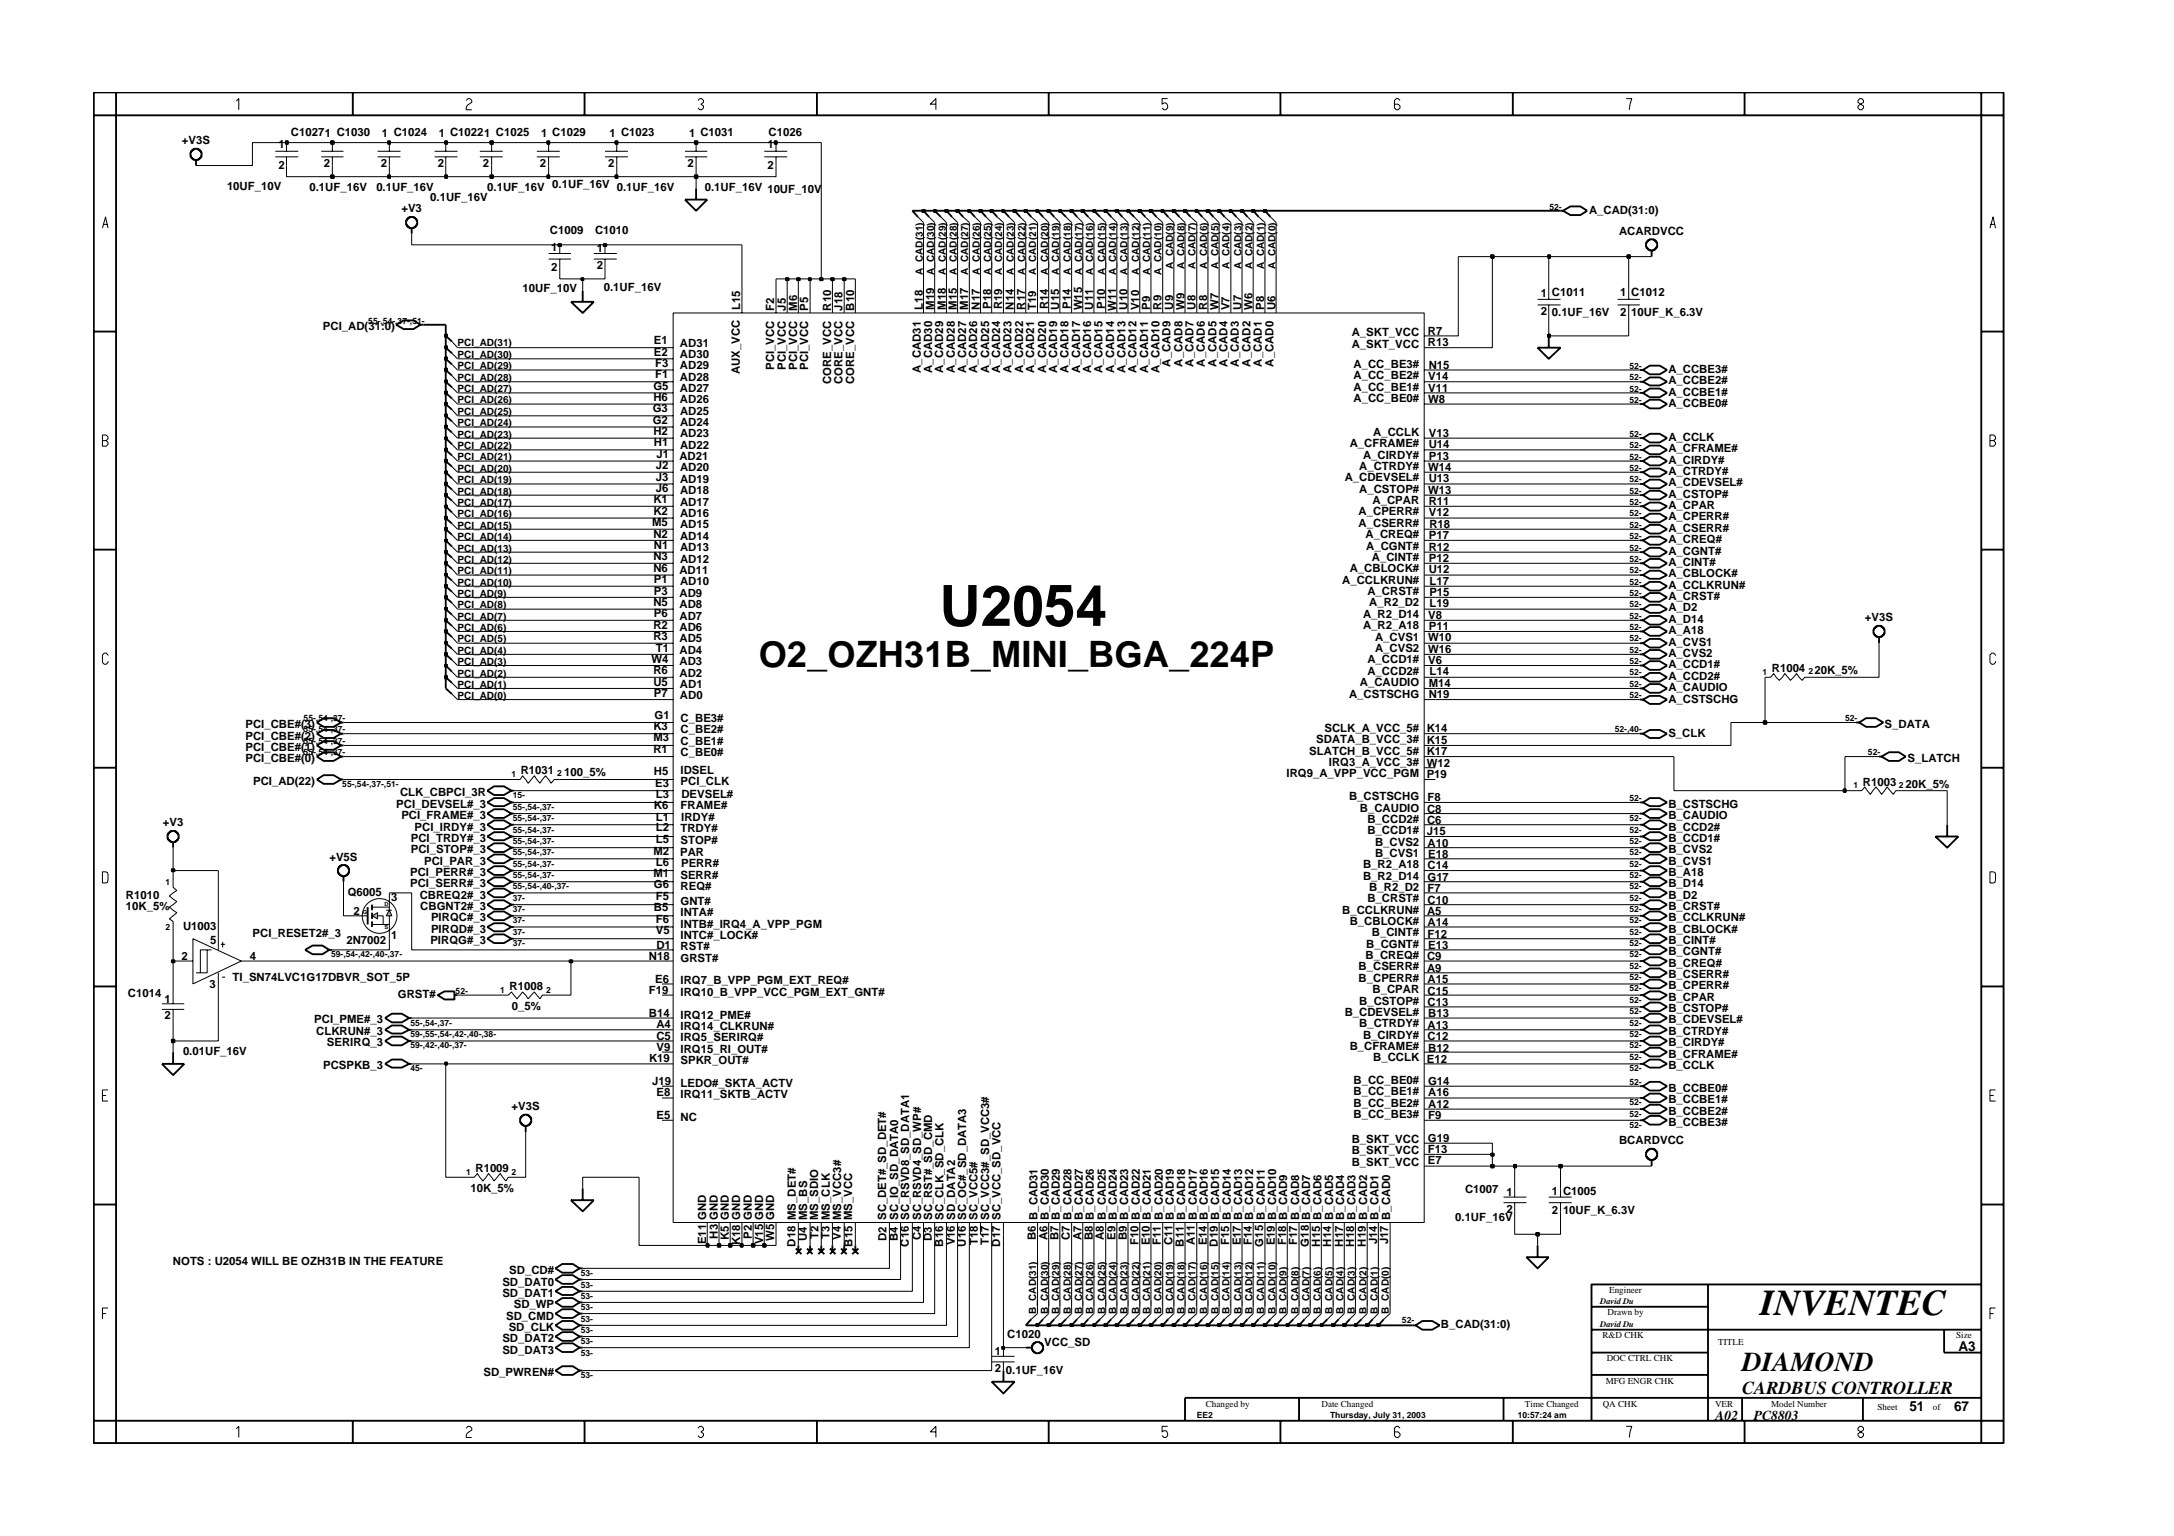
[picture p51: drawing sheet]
<svg xmlns="http://www.w3.org/2000/svg" width="297mm" height="210mm" viewBox="0 0 297 210" stroke-linecap="round" stroke-linejoin="round" font-family="sans-serif">
<defs><g id="words">
<text font-size="7.8" x="128.4" y="85.5">U2054</text>
<g font-size="5">
<text x="103.7" y="91.2">O2_OZH31B_MINI_BGA_224P</text>
<text x="240.5" y="179.7">INVENTEC</text>
</g>
<text font-size="3.7" x="238" y="187.3">DIAMOND</text>
<text font-size="2.5" x="238" y="190.4">CARDBUS CONTROLLER</text>
<g font-size="1.9">
<text x="267.6" y="184.6">A3</text>
<text x="234.4" y="194.1">A02</text>
<text x="239.6" y="194.1">PC8803</text>
<text x="260.9" y="192.9">51</text>
<text x="267" y="192.9">67</text>
</g>
<g font-size="1.6">
<text x="24.9" y="19.7">+V3S</text>
<text x="38" y="20.2">1</text>
<text x="38" y="23">2</text>
<text x="39.7" y="18.6">C10271 C1030</text>
<text x="44.2" y="22.8">2</text>
<text x="52" y="22.8">2</text>
<text x="52.2" y="18.7">1 C1024</text>
<text x="59.8" y="22.8">2</text>
<text x="60" y="18.7">1 C10221 C1025</text>
<text x="66" y="22.8">2</text>
<text x="73.8" y="22.8">2</text>
<text x="73.9" y="18.7">1 C1029</text>
<text x="83.1" y="22.8">2</text>
<text x="83.3" y="18.7">1 C1023</text>
<text x="93.9" y="22.8">2</text>
<text x="94.2" y="18.7">1 C1031</text>
<text x="104.8" y="20.2">1</text>
<text x="104.8" y="23">2</text>
<text x="105" y="18.6">C1026</text>
<text x="31" y="25.9">10UF_10V</text>
<text x="42.3" y="26.1">0.1UF_16V</text>
<text x="51.4" y="26.1">0.1UF_16V</text>
<text x="54.8" y="29">+V3</text>
<text x="58.8" y="27.4">0.1UF_16V</text>
<text x="66.6" y="26.1">0.1UF_16V 0.1UF_16V 0.1UF_16V</text>
<text x="96.3" y="26.1">0.1UF_16V 10UF_10V</text>
<text x="217.1" y="29.2">A_CAD(31:0)</text>
<text x="75.1" y="31.9">C1009</text>
<text x="75.3" y="34.3">1</text>
<text x="81.3" y="31.9">C1010</text>
<text x="81.6" y="34.5">1</text>
<text x="221.2" y="32.1">ACARDVCC</text>
<text x="71.4" y="39.9">10UF_10V</text>
<text x="75.3" y="37">2</text>
<text x="81.6" y="36.8">2</text>
<text x="82.5" y="39.7">0.1UF_16V</text>
<text x="210.5" y="40.7">1 C1011</text>
<text x="221.3" y="40.5">1 C1012</text>
<text x="44.1" y="45.1">PCI_AD(31:0)</text>
<text x="89.4" y="47">E1</text>
<text x="92.9" y="47.4">AD31</text>
<text x="101.1" y="42.4" transform="rotate(-90 101.1 42.4)">L15</text>
<text x="105.8" y="42.4" transform="rotate(-90 105.8 42.4)">F2</text>
<text x="107.4" y="42.4" transform="rotate(-90 107.4 42.4)">J5</text>
<text x="108.9" y="42.4" transform="rotate(-90 108.9 42.4)">M6</text>
<text x="110.4" y="42.4" transform="rotate(-90 110.4 42.4)">P5</text>
<text x="113.6" y="42.4" transform="rotate(-90 113.6 42.4)">R10</text>
<text x="115.1" y="42.4" transform="rotate(-90 115.1 42.4)">J18</text>
<text x="116.7" y="42.4" transform="rotate(-90 116.7 42.4)">B10</text>
<text x="126.1" y="42.3" transform="rotate(-90 126.1 42.3)">L18</text>
<text x="127.6" y="42.3" transform="rotate(-90 127.6 42.3)">M19</text>
<text x="129.2" y="42.3" transform="rotate(-90 129.2 42.3)">M18</text>
<text x="130.8" y="42.3" transform="rotate(-90 130.8 42.3)">M15</text>
<text x="132.3" y="42.3" transform="rotate(-90 132.3 42.3)">M17</text>
<text x="133.9" y="42.3" transform="rotate(-90 133.9 42.3)">N17</text>
<text x="135.4" y="42.2" transform="rotate(-90 135.4 42.2)">P18</text>
<text x="136.9" y="42.2" transform="rotate(-90 136.9 42.2)">R19</text>
<text x="138.5" y="42.3" transform="rotate(-90 138.5 42.3)">N14</text>
<text x="140.1" y="42.3" transform="rotate(-90 140.1 42.3)">R17</text>
<text x="141.6" y="42.4" transform="rotate(-90 141.6 42.4)">T19</text>
<text x="143.2" y="42.2" transform="rotate(-90 143.2 42.2)">R14</text>
<text x="144.7" y="42.3" transform="rotate(-90 144.7 42.3)">U15</text>
<text x="146.3" y="42.2" transform="rotate(-90 146.3 42.2)">P14</text>
<text x="147.9" y="42.4" transform="rotate(-90 147.9 42.4)">W15</text>
<text x="149.4" y="42.3" transform="rotate(-90 149.4 42.3)">U11</text>
<text x="151" y="42.2" transform="rotate(-90 151 42.2)">P10</text>
<text x="152.5" y="42.5" transform="rotate(-90 152.5 42.5)">W11</text>
<text x="154" y="42.3" transform="rotate(-90 154 42.3)">U10</text>
<text x="155.6" y="42.4" transform="rotate(-90 155.6 42.4)">V10</text>
<text x="157.2" y="42.3" transform="rotate(-90 157.2 42.3)">P9</text>
<text x="158.7" y="42.3" transform="rotate(-90 158.7 42.3)">R9</text>
<text x="160.3" y="42.3" transform="rotate(-90 160.3 42.3)">U9</text>
<text x="161.8" y="42.4" transform="rotate(-90 161.8 42.4)">W9</text>
<text x="163.4" y="42.3" transform="rotate(-90 163.4 42.3)">U8</text>
<text x="165" y="42.3" transform="rotate(-90 165 42.3)">R8</text>
<text x="166.5" y="42.4" transform="rotate(-90 166.5 42.4)">W7</text>
<text x="168" y="42.4" transform="rotate(-90 168 42.4)">V7</text>
<text x="169.6" y="42.3" transform="rotate(-90 169.6 42.3)">U7</text>
<text x="171.1" y="42.4" transform="rotate(-90 171.1 42.4)">W6</text>
<text x="172.7" y="42.3" transform="rotate(-90 172.7 42.3)">P8</text>
<text x="174.3" y="42.4" transform="rotate(-90 174.3 42.4)">U6</text>
<text x="184.7" y="47.5">A_SKT_VCC</text>
<text x="184.7" y="45.9">A_SKT_VCC</text>
<text x="195.1" y="47.3">R13</text>
<text x="195.1" y="45.7">R7</text>
<text x="210.5" y="43">2</text>
<text x="212" y="43.2">0.1UF_16V</text>
<text x="221.3" y="43.2">2</text>
<text x="222.9" y="43.2">10UF_K_6.3V</text>
<text x="89.3" y="53.3">G5</text>
<text x="89.4" y="48.7">E2</text>
<text x="89.5" y="51.7">F1</text>
<text x="89.5" y="50.2">F3</text>
<text x="92.9" y="48.9">AD30</text>
<text x="92.9" y="53.6">AD27</text>
<text x="92.9" y="52.1">AD28</text>
<text x="92.9" y="50.5">AD29</text>
<text x="101.1" y="51.1" transform="rotate(-90 101.1 51.1)">AUX_VCC</text>
<text x="105.8" y="50.6" transform="rotate(-90 105.8 50.6)">PCI_VCC</text>
<text x="107.4" y="50.6" transform="rotate(-90 107.4 50.6)">PCI_VCC</text>
<text x="108.9" y="50.6" transform="rotate(-90 108.9 50.6)">PCI_VCC</text>
<text x="110.4" y="50.6" transform="rotate(-90 110.4 50.6)">PCI_VCC</text>
<text x="113.6" y="52.5" transform="rotate(-90 113.6 52.5)">CORE_VCC</text>
<text x="115.1" y="52.5" transform="rotate(-90 115.1 52.5)">CORE_VCC</text>
<text x="116.7" y="52.5" transform="rotate(-90 116.7 52.5)">CORE_VCC</text>
<text x="125.8" y="50.9" transform="rotate(-90 125.8 50.9)">A_CAD31</text>
<text x="127.3" y="50.9" transform="rotate(-90 127.3 50.9)">A_CAD30</text>
<text x="128.9" y="50.9" transform="rotate(-90 128.9 50.9)">A_CAD29</text>
<text x="130.5" y="50.9" transform="rotate(-90 130.5 50.9)">A_CAD28</text>
<text x="132" y="50.9" transform="rotate(-90 132 50.9)">A_CAD27</text>
<text x="133.5" y="50.9" transform="rotate(-90 133.5 50.9)">A_CAD26</text>
<text x="135.1" y="50.9" transform="rotate(-90 135.1 50.9)">A_CAD25</text>
<text x="136.7" y="50.9" transform="rotate(-90 136.7 50.9)">A_CAD24</text>
<text x="138.2" y="50.9" transform="rotate(-90 138.2 50.9)">A_CAD23</text>
<text x="139.8" y="50.9" transform="rotate(-90 139.8 50.9)">A_CAD22</text>
<text x="141.3" y="50.9" transform="rotate(-90 141.3 50.9)">A_CAD21</text>
<text x="142.9" y="50.9" transform="rotate(-90 142.9 50.9)">A_CAD20</text>
<text x="144.4" y="50.9" transform="rotate(-90 144.4 50.9)">A_CAD19</text>
<text x="146" y="50.9" transform="rotate(-90 146 50.9)">A_CAD18</text>
<text x="147.6" y="50.9" transform="rotate(-90 147.6 50.9)">A_CAD17</text>
<text x="149.1" y="50.9" transform="rotate(-90 149.1 50.9)">A_CAD16</text>
<text x="150.6" y="50.9" transform="rotate(-90 150.6 50.9)">A_CAD15</text>
<text x="152.2" y="50.9" transform="rotate(-90 152.2 50.9)">A_CAD14</text>
<text x="153.8" y="50.9" transform="rotate(-90 153.8 50.9)">A_CAD13</text>
<text x="155.3" y="50.9" transform="rotate(-90 155.3 50.9)">A_CAD12</text>
<text x="156.9" y="50.9" transform="rotate(-90 156.9 50.9)">A_CAD11</text>
<text x="158.4" y="50.9" transform="rotate(-90 158.4 50.9)">A_CAD10</text>
<text x="159.9" y="50.1" transform="rotate(-90 159.9 50.1)">A_CAD9</text>
<text x="161.6" y="50.1" transform="rotate(-90 161.6 50.1)">A_CAD8</text>
<text x="163.1" y="50.1" transform="rotate(-90 163.1 50.1)">A_CAD7</text>
<text x="164.6" y="50.1" transform="rotate(-90 164.6 50.1)">A_CAD6</text>
<text x="166.2" y="50.1" transform="rotate(-90 166.2 50.1)">A_CAD5</text>
<text x="167.7" y="50.1" transform="rotate(-90 167.7 50.1)">A_CAD4</text>
<text x="169.3" y="50.1" transform="rotate(-90 169.3 50.1)">A_CAD3</text>
<text x="170.9" y="50.1" transform="rotate(-90 170.9 50.1)">A_CAD2</text>
<text x="172.4" y="50.1" transform="rotate(-90 172.4 50.1)">A_CAD1</text>
<text x="174" y="50.1" transform="rotate(-90 174 50.1)">A_CAD0</text>
<text x="184.9" y="53.4">A_CC_BE1#</text>
<text x="184.9" y="51.8">A_CC_BE2#</text>
<text x="184.9" y="50.3">A_CC_BE3#</text>
<text x="195.1" y="53.5">V11</text>
<text x="195.1" y="51.9">V14</text>
<text x="195.2" y="50.4">N15</text>
<text x="228" y="51">A_CCBE3#</text>
<text x="228" y="52.5">A_CCBE2#</text>
<text x="89.2" y="58">G2</text>
<text x="89.2" y="56.4">G3</text>
<text x="89.3" y="59.5">H2</text>
<text x="89.3" y="54.8">H6</text>
<text x="92.9" y="55.1">AD26</text>
<text x="92.9" y="59.8">AD23</text>
<text x="92.9" y="58.2">AD24</text>
<text x="92.9" y="56.7">AD25</text>
<text x="184.9" y="54.9">A_CC_BE0#</text>
<text x="187.6" y="59.6">A_CCLK</text>
<text x="195.1" y="55">W8</text>
<text x="195.2" y="59.7">V13</text>
<text x="228" y="54.1">A_CCBE1#</text>
<text x="228" y="55.6">A_CCBE0#</text>
<text x="89.4" y="61">H1</text>
<text x="89.6" y="65.7">J3</text>
<text x="89.6" y="64.1">J2</text>
<text x="89.7" y="62.6">J1</text>
<text x="92.8" y="62.9">AD21</text>
<text x="92.9" y="64.4">AD20</text>
<text x="92.9" y="61.4">AD22</text>
<text x="183.7" y="65.8">A_CDEVSEL#</text>
<text x="184.4" y="61.1">A_CFRAME#</text>
<text x="185.7" y="64.3">A_CTRDY#</text>
<text x="186.2" y="62.7">A_CIRDY#</text>
<text x="195.1" y="64.4">W14</text>
<text x="195.2" y="61.2">U14</text>
<text x="195.2" y="65.9">U13</text>
<text x="195.2" y="62.8">P13</text>
<text x="228" y="63.4">A_CIRDY#</text>
<text x="228" y="60.3">A_CCLK</text>
<text x="228" y="61.8">A_CFRAME#</text>
<text x="228" y="64.9">A_CTRDY#</text>
<text x="89.1" y="71.9">M5</text>
<text x="89.3" y="70.3">K2</text>
<text x="89.3" y="68.8">K1</text>
<text x="89.6" y="67.3">J6</text>
<text x="92.9" y="70.7">AD16</text>
<text x="92.9" y="69.1">AD17</text>
<text x="92.9" y="67.6">AD18</text>
<text x="92.9" y="66">AD19</text>
<text x="185.6" y="70.4">A_CPERR#</text>
<text x="185.7" y="67.4">A_CSTOP#</text>
<text x="187.5" y="68.9">A_CPAR</text>
<text x="195.1" y="67.5">W13</text>
<text x="195.2" y="69">R11</text>
<text x="195.2" y="70.5">V12</text>
<text x="228" y="66.5">A_CDEVSEL#</text>
<text x="228" y="68.1">A_CSTOP#</text>
<text x="228" y="69.6">A_CPAR</text>
<text x="228" y="71.1">A_CPERR#</text>
<text x="89.3" y="76.6">N3</text>
<text x="89.3" y="73.5">N2</text>
<text x="89.4" y="75">N1</text>
<text x="92.9" y="76.9">AD12</text>
<text x="92.9" y="75.3">AD13</text>
<text x="92.9" y="73.7">AD14</text>
<text x="92.9" y="72.2">AD15</text>
<text x="185.6" y="72">A_CSERR#</text>
<text x="186.6" y="73.6">A_CREQ#</text>
<text x="186.7" y="75.2">A_CGNT#</text>
<text x="187.4" y="76.7">A_CINT#</text>
<text x="195.2" y="75.3">R12</text>
<text x="195.2" y="76.8">P12</text>
<text x="195.2" y="73.7">P17</text>
<text x="195.3" y="72.2">R18</text>
<text x="228" y="72.7">A_CSERR#</text>
<text x="228" y="75.9">A_CGNT#</text>
<text x="228" y="77.4">A_CINT#</text>
<text x="228" y="74.2">A_CREQ#</text>
<text x="89.3" y="82.8">N5</text>
<text x="89.3" y="78.1">N6</text>
<text x="89.4" y="81.2">P3</text>
<text x="89.4" y="79.7">P1</text>
<text x="92.8" y="78.5">AD11</text>
<text x="92.8" y="83.1">AD8</text>
<text x="92.8" y="81.5">AD9</text>
<text x="92.9" y="80">AD10</text>
<text x="183.4" y="79.8">A_CCLKRUN#</text>
<text x="184.4" y="78.2">A_CBLOCK#</text>
<text x="186.8" y="81.4">A_CRST#</text>
<text x="187.1" y="82.9">A_R2_D2</text>
<text x="195.2" y="78.3">U12</text>
<text x="195.3" y="81.5">P15</text>
<text x="195.3" y="83">L19</text>
<text x="195.3" y="79.9">L17</text>
<text x="228" y="78.9">A_CBLOCK#</text>
<text x="228" y="80.5">A_CCLKRUN#</text>
<text x="228" y="82">A_CRST#</text>
<text x="228" y="83.6">A_D2</text>
<text x="89.3" y="87.4">R3</text>
<text x="89.3" y="85.9">R2</text>
<text x="89.4" y="84.4">P6</text>
<text x="89.6" y="89">T1</text>
<text x="92.8" y="89.3">AD4</text>
<text x="92.8" y="87.8">AD5</text>
<text x="92.8" y="86.2">AD6</text>
<text x="92.8" y="84.7">AD7</text>
<text x="186.2" y="86">A_R2_A18</text>
<text x="186.2" y="84.5">A_R2_D14</text>
<text x="187.9" y="87.5">A_CVS1</text>
<text x="187.9" y="89.1">A_CVS2</text>
<text x="195.1" y="87.6">W10</text>
<text x="195.1" y="89.3">W16</text>
<text x="195.1" y="84.6">V8</text>
<text x="195.2" y="86.1">P11</text>
<text x="228" y="85.2">A_D14</text>
<text x="228" y="86.7">A_A18</text>
<text x="228" y="88.2">A_CVS1</text>
<text x="228" y="89.8">A_CVS2</text>
<text x="254.8" y="84.9">+V3S</text>
<text x="89" y="90.6">W4</text>
<text x="89.3" y="92.1">R6</text>
<text x="89.3" y="93.7">U5</text>
<text x="89.4" y="95.2">P7</text>
<text x="92.8" y="90.8">AD3</text>
<text x="92.8" y="92.4">AD2</text>
<text x="92.9" y="94">AD1</text>
<text x="92.9" y="95.5">AD0</text>
<text x="184.3" y="95.3">A_CSTSCHG</text>
<text x="185.8" y="93.8">A_CAUDIO</text>
<text x="186.8" y="90.7">A_CCD1#</text>
<text x="186.8" y="92.2">A_CCD2#</text>
<text x="195.1" y="90.8">V6</text>
<text x="195.2" y="93.9">M14</text>
<text x="195.2" y="95.4">N19</text>
<text x="195.3" y="92.3">L14</text>
<text x="228" y="91.3">A_CCD1#</text>
<text x="228" y="92.9">A_CCD2#</text>
<text x="228" y="94.5">A_CAUDIO</text>
<text x="242.1" y="91.8">R1004</text>
<text x="247.9" y="92.1">20K_5%</text>
<text x="33.5" y="101.1">PCI_CBE#(2)</text>
<text x="33.5" y="99.5">PCI_CBE#(3)</text>
<text x="89.3" y="101.3">M3</text>
<text x="89.3" y="99.8">K3</text>
<text x="89.4" y="98.3">G1</text>
<text x="93" y="101.8">C_BE1#</text>
<text x="93" y="100.2">C_BE2#</text>
<text x="93" y="98.6">C_BE3#</text>
<text x="179.8" y="101.5">SDATA_B_VCC_3#</text>
<text x="181" y="100">SCLK_A_VCC_5#</text>
<text x="194.9" y="100.1">K14</text>
<text x="194.9" y="101.7">K15</text>
<text x="228" y="100.7">S_CLK</text>
<text x="228" y="96">A_CSTSCHG</text>
<text x="257.5" y="99.5">S_DATA</text>
<text x="33.5" y="102.6">PCI_CBE#(1)</text>
<text x="33.5" y="104.1">PCI_CBE#(0)</text>
<text x="34.6" y="107.3">PCI_AD(22)</text>
<text x="71.1" y="105.8">R1031</text>
<text x="77.1" y="106.1">100_5%</text>
<text x="89.3" y="102.9">R1</text>
<text x="89.4" y="105.9">H5</text>
<text x="89.5" y="107.5">E3</text>
<text x="93" y="103.3">C_BE0#</text>
<text x="93" y="105.7">IDSEL</text>
<text x="93" y="107.3">PCI_CLK</text>
<text x="175.8" y="106.2">IRQ9_A_VPP_VCC_PGM</text>
<text x="178.9" y="103.1">SLATCH_B_VCC_5#</text>
<text x="181.6" y="104.6">IRQ3_A_VCC_3#</text>
<text x="194.9" y="106.4">P19</text>
<text x="194.9" y="104.7">W12</text>
<text x="194.9" y="103.2">K17</text>
<text x="254.5" y="107.4">R1003</text>
<text x="260.4" y="107.7">20K_5%</text>
<text x="260.6" y="104.1">S_LATCH</text>
<text x="22.2" y="112.9">+V3</text>
<text x="54.1" y="110.4">PCI_DEVSEL#_3</text>
<text x="54.7" y="108.8">CLK_CBPCI_3R</text>
<text x="54.8" y="111.9">PCI_FRAME#_3</text>
<text x="56.7" y="113.5">PCI_IRDY#_3</text>
<text x="89.4" y="110.5">K6</text>
<text x="89.6" y="109">L3</text>
<text x="89.6" y="112.2">L1</text>
<text x="89.6" y="113.6">L2</text>
<text x="93" y="113.7">TRDY#</text>
<text x="93" y="110.6">FRAME#</text>
<text x="93.1" y="112.3">IRDY#</text>
<text x="93.1" y="109">DEVSEL#</text>
<text x="184.3" y="109.3">B_CSTSCHG</text>
<text x="185.8" y="110.9">B_CAUDIO</text>
<text x="186.8" y="114">B_CCD1#</text>
<text x="186.8" y="112.4">B_CCD2#</text>
<text x="195" y="111.1">C8</text>
<text x="195" y="112.6">C6</text>
<text x="195.1" y="109.5">F8</text>
<text x="228" y="110.4">B_CSTSCHG</text>
<text x="228" y="113.5">B_CCD2#</text>
<text x="228" y="111.9">B_CAUDIO</text>
<text x="45" y="117.6">+V5S</text>
<text x="56" y="119.7">PCI_PERR#_3</text>
<text x="56.1" y="116.6">PCI_STOP#_3</text>
<text x="56.1" y="115.1">PCI_TRDY#_3</text>
<text x="57.9" y="118.2">PCI_PAR_3</text>
<text x="89.3" y="116.8">M2</text>
<text x="89.3" y="119.9">M1</text>
<text x="89.6" y="118.3">L6</text>
<text x="89.6" y="115.2">L5</text>
<text x="92.9" y="117">PAR</text>
<text x="93" y="115.3">STOP#</text>
<text x="93.1" y="118.5">PERR#</text>
<text x="186.2" y="118.6">B_R2_A18</text>
<text x="187.9" y="117.1">B_CVS1</text>
<text x="187.9" y="115.6">B_CVS2</text>
<text x="195" y="114.1">J15</text>
<text x="195" y="115.8">A10</text>
<text x="195" y="118.8">C14</text>
<text x="195.1" y="117.3">E18</text>
<text x="228" y="119.7">B_A18</text>
<text x="228" y="118.2">B_CVS1</text>
<text x="228" y="116.6">B_CVS2</text>
<text x="228" y="115.1">B_CCD1#</text>
<text x="17.2" y="124.4">10K_5%</text>
<text x="17.2" y="122.9">R1010</text>
<text x="47.5" y="122.4">Q6005</text>
<text x="48.3" y="125">2</text>
<text x="53.5" y="123.1">3</text>
<text x="56" y="121.2">PCI_SERR#_3</text>
<text x="57.3" y="122.8">CBREQ2#_3</text>
<text x="57.4" y="124.4">CBGNT2#_3</text>
<text x="58.9" y="125.9">PIRQC#_3</text>
<text x="89.4" y="124.5">B5</text>
<text x="89.4" y="121.4">G6</text>
<text x="89.6" y="123">F5</text>
<text x="93" y="120.1">SERR#</text>
<text x="93" y="125.2">INTA#</text>
<text x="93" y="123.7">GNT#</text>
<text x="93" y="121.7">REQ#</text>
<text x="183.4" y="124.9">B_CCLKRUN#</text>
<text x="186.2" y="120.2">B_R2_D14</text>
<text x="186.8" y="123.3">B_CRST#</text>
<text x="187.1" y="121.7">B_R2_D2</text>
<text x="195" y="125.1">A5</text>
<text x="195" y="120.4">G17</text>
<text x="195" y="123.5">C10</text>
<text x="195.1" y="121.9">F7</text>
<text x="228" y="125.9">B_CCLKRUN#</text>
<text x="228" y="124.4">B_CRST#</text>
<text x="228" y="122.8">B_D2</text>
<text x="228" y="121.2">B_D14</text>
<text x="24.8" y="131.2">2</text>
<text x="25" y="127.1">U1003</text>
<text x="28.7" y="129">5</text>
<text x="34.1" y="131.2">4</text>
<text x="34.5" y="128.1">PCI_RESET2#_3</text>
<text x="47.3" y="129">2N7002</text>
<text x="53.5" y="128.4">1</text>
<text x="58.8" y="129">PIRQG#_3</text>
<text x="58.9" y="127.5">PIRQD#_3</text>
<text x="88.7" y="131.2">N18</text>
<text x="89.6" y="126.1">F6</text>
<text x="89.6" y="127.6">V5</text>
<text x="89.7" y="129.6">D1</text>
<text x="93" y="126.8">INTB#_IRQ4_A_VPP_PGM</text>
<text x="93" y="128.3">INTC#_LOCK#</text>
<text x="93" y="131.5">GRST#</text>
<text x="93" y="129.9">RST#</text>
<text x="184.4" y="126.4">B_CBLOCK#</text>
<text x="186.6" y="131.1">B_CREQ#</text>
<text x="186.7" y="129.5">B_CGNT#</text>
<text x="187.4" y="127.9">B_CINT#</text>
<text x="195" y="131.2">C9</text>
<text x="195" y="126.6">A14</text>
<text x="195" y="128.2">F12</text>
<text x="195.1" y="129.7">E13</text>
<text x="228" y="130.5">B_CGNT#</text>
<text x="228" y="129">B_CINT#</text>
<text x="228" y="127.5">B_CBLOCK#</text>
<text x="17.5" y="136.2">C1014</text>
<text x="22.5" y="137">1</text>
<text x="28.6" y="135.1">3</text>
<text x="31.8" y="134.1">TI_SN74LVC1G17DBVR_SOT_5P</text>
<text x="54.4" y="136.4">GRST#</text>
<text x="69.6" y="135.3">R1008</text>
<text x="88.7" y="135.8">F19</text>
<text x="89.5" y="134.3">E6</text>
<text x="93" y="134.5">IRQ7_B_VPP_PGM_EXT_REQ#</text>
<text x="93" y="136.1">IRQ10_B_VPP_VCC_PGM_EXT_GNT#</text>
<text x="185.6" y="132.6">B_CSERR#</text>
<text x="185.6" y="134.2">B_CPERR#</text>
<text x="185.7" y="137.3">B_CSTOP#</text>
<text x="187.5" y="135.7">B_CPAR</text>
<text x="195" y="132.9">A9</text>
<text x="195" y="137.5">C13</text>
<text x="195" y="135.9">C15</text>
<text x="195" y="134.4">A15</text>
<text x="228" y="135.2">B_CPERR#</text>
<text x="228" y="133.7">B_CSERR#</text>
<text x="228" y="132.2">B_CREQ#</text>
<text x="228" y="136.8">B_CPAR</text>
<text x="22.5" y="139.3">2</text>
<text x="42.9" y="139.9">PCI_PME#_3</text>
<text x="43.2" y="141.5">CLKRUN#_3</text>
<text x="44.7" y="143">SERIRQ_3</text>
<text x="69.9" y="138">0_5%</text>
<text x="88.7" y="139">B14</text>
<text x="89.7" y="142.1">C5</text>
<text x="89.7" y="140.5">A4</text>
<text x="89.7" y="143.6">V9</text>
<text x="93" y="139.2">IRQ12_PME#</text>
<text x="93" y="140.8">IRQ14_CLKRUN#</text>
<text x="93" y="143.9">IRQ15_RI_OUT#</text>
<text x="93" y="142.3">IRQ5_SERIRQ#</text>
<text x="183.7" y="138.8">B_CDEVSEL#</text>
<text x="184.4" y="143.5">B_CFRAME#</text>
<text x="185.7" y="140.4">B_CTRDY#</text>
<text x="186.2" y="142">B_CIRDY#</text>
<text x="195" y="142.2">C12</text>
<text x="195" y="140.6">A13</text>
<text x="195.1" y="139">B13</text>
<text x="195.1" y="143.7">B12</text>
<text x="228" y="141.5">B_CTRDY#</text>
<text x="228" y="139.9">B_CDEVSEL#</text>
<text x="228" y="138.3">B_CSTOP#</text>
<text x="228" y="143">B_CIRDY#</text>
<text x="25" y="144.2">0.01UF_16V</text>
<text x="44.2" y="146.1">PCSPKB_3</text>
<text x="88.7" y="145.1">K19</text>
<text x="89.1" y="148.3">J19</text>
<text x="89.7" y="149.8">E8</text>
<text x="93" y="148.6">LEDO#_SKTA_ACTV</text>
<text x="93" y="145.4">SPKR_OUT#</text>
<text x="184.9" y="148.2">B_CC_BE0#</text>
<text x="184.9" y="149.7">B_CC_BE1#</text>
<text x="187.6" y="145">B_CCLK</text>
<text x="195" y="145.2">E12</text>
<text x="195.1" y="148.3">G14</text>
<text x="195.1" y="149.8">A16</text>
<text x="228" y="149.3">B_CCBE0#</text>
<text x="228" y="146.1">B_CCLK</text>
<text x="228" y="144.6">B_CFRAME#</text>
<text x="69.9" y="151.7">+V3S</text>
<text x="89.7" y="152.9">E5</text>
<text x="93" y="153.2">NC</text>
<text x="93" y="150.1">IRQ11_SKTB_ACTV</text>
<text x="184.9" y="151.3">B_CC_BE2#</text>
<text x="184.9" y="152.8">B_CC_BE3#</text>
<text x="195.1" y="151.4">A12</text>
<text x="195.1" y="152.9">F9</text>
<text x="228" y="153.9">B_CCBE3#</text>
<text x="228" y="152.3">B_CCBE2#</text>
<text x="228" y="150.8">B_CCBE1#</text>
<text x="65" y="160.1">R1009</text>
<text x="184.7" y="156.2">B_SKT_VCC</text>
<text x="184.7" y="159.4">B_SKT_VCC</text>
<text x="184.7" y="157.7">B_SKT_VCC</text>
<text x="195.1" y="156.1">G19</text>
<text x="195.1" y="159.1">E7</text>
<text x="195.1" y="157.6">F13</text>
<text x="221.2" y="156.4">BCARDVCC</text>
<text x="64.3" y="162.9">10K_5%</text>
<text x="98.1" y="166.7" transform="rotate(-90 98.1 166.7)">GND</text>
<text x="101.1" y="166.7" transform="rotate(-90 101.1 166.7)">GND</text>
<text x="104.3" y="166.7" transform="rotate(-90 104.3 166.7)">GND</text>
<text x="108.7" y="166.7" transform="rotate(-90 108.7 166.7)">MS_DET#</text>
<text x="110.3" y="166.7" transform="rotate(-90 110.3 166.7)">MS_BS</text>
<text x="111.8" y="166.7" transform="rotate(-90 111.8 166.7)">MS_SDIO</text>
<text x="113.4" y="166.7" transform="rotate(-90 113.4 166.7)">MS_CLK</text>
<text x="114.9" y="166.7" transform="rotate(-90 114.9 166.7)">MS_VCC3#</text>
<text x="116.4" y="166.7" transform="rotate(-90 116.4 166.7)">MS_VCC</text>
<text x="121.1" y="166.7" transform="rotate(-90 121.1 166.7)">SC_DET#_SD_DET#</text>
<text x="122.7" y="166.7" transform="rotate(-90 122.7 166.7)">SC_IO_SD_DATA0</text>
<text x="124.2" y="166.7" transform="rotate(-90 124.2 166.7)">SC_RSVD8_SD_DATA1</text>
<text x="125.8" y="166.7" transform="rotate(-90 125.8 166.7)">SC_RSVD4_SD_WP#</text>
<text x="127.4" y="166.7" transform="rotate(-90 127.4 166.7)">SC_RST#_SD_CMD</text>
<text x="128.9" y="166.7" transform="rotate(-90 128.9 166.7)">SC_CLK_SD_CLK</text>
<text x="130.5" y="166.7" transform="rotate(-90 130.5 166.7)">SD_DATA2</text>
<text x="132" y="166.7" transform="rotate(-90 132 166.7)">SC_OC#_SD_DATA3</text>
<text x="133.5" y="166.7" transform="rotate(-90 133.5 166.7)">SC_VCC5#</text>
<text x="135.2" y="166.7" transform="rotate(-90 135.2 166.7)">SC_VCC3#_SD_VCC3#</text>
<text x="136.7" y="166.7" transform="rotate(-90 136.7 166.7)">SC_VCC_SD_VCC</text>
<text x="141.8" y="166.7" transform="rotate(-90 141.8 166.7)">B_CAD31</text>
<text x="143.3" y="166.7" transform="rotate(-90 143.3 166.7)">B_CAD30</text>
<text x="144.8" y="166.7" transform="rotate(-90 144.8 166.7)">B_CAD29</text>
<text x="146.4" y="166.7" transform="rotate(-90 146.4 166.7)">B_CAD28</text>
<text x="147.9" y="166.7" transform="rotate(-90 147.9 166.7)">B_CAD27</text>
<text x="149.5" y="166.7" transform="rotate(-90 149.5 166.7)">B_CAD26</text>
<text x="151.1" y="166.7" transform="rotate(-90 151.1 166.7)">B_CAD25</text>
<text x="152.6" y="166.7" transform="rotate(-90 152.6 166.7)">B_CAD24</text>
<text x="154.1" y="166.7" transform="rotate(-90 154.1 166.7)">B_CAD23</text>
<text x="155.7" y="166.7" transform="rotate(-90 155.7 166.7)">B_CAD22</text>
<text x="157.3" y="166.7" transform="rotate(-90 157.3 166.7)">B_CAD21</text>
<text x="158.9" y="166.7" transform="rotate(-90 158.9 166.7)">B_CAD20</text>
<text x="160.4" y="166.7" transform="rotate(-90 160.4 166.7)">B_CAD19</text>
<text x="161.9" y="166.7" transform="rotate(-90 161.9 166.7)">B_CAD18</text>
<text x="163.5" y="166.7" transform="rotate(-90 163.5 166.7)">B_CAD17</text>
<text x="165" y="166.7" transform="rotate(-90 165 166.7)">B_CAD16</text>
<text x="166.6" y="166.7" transform="rotate(-90 166.6 166.7)">B_CAD15</text>
<text x="168.2" y="166.7" transform="rotate(-90 168.2 166.7)">B_CAD14</text>
<text x="169.7" y="166.7" transform="rotate(-90 169.7 166.7)">B_CAD13</text>
<text x="171.2" y="166.7" transform="rotate(-90 171.2 166.7)">B_CAD12</text>
<text x="172.8" y="166.7" transform="rotate(-90 172.8 166.7)">B_CAD11</text>
<text x="174.4" y="166.7" transform="rotate(-90 174.4 166.7)">B_CAD10</text>
<text x="175.9" y="166.7" transform="rotate(-90 175.9 166.7)">B_CAD9</text>
<text x="177.5" y="166.7" transform="rotate(-90 177.5 166.7)">B_CAD8</text>
<text x="179" y="166.7" transform="rotate(-90 179 166.7)">B_CAD7</text>
<text x="180.5" y="166.7" transform="rotate(-90 180.5 166.7)">B_CAD6</text>
<text x="182.1" y="166.7" transform="rotate(-90 182.1 166.7)">B_CAD5</text>
<text x="183.7" y="166.7" transform="rotate(-90 183.7 166.7)">B_CAD4</text>
<text x="185.2" y="166.7" transform="rotate(-90 185.2 166.7)">B_CAD3</text>
<text x="186.8" y="166.7" transform="rotate(-90 186.8 166.7)">B_CAD2</text>
<text x="188.3" y="166.7" transform="rotate(-90 188.3 166.7)">B_CAD1</text>
<text x="189.9" y="166.7" transform="rotate(-90 189.9 166.7)">B_CAD0</text>
<text x="198.8" y="166.9">0.1UF_16V</text>
<text x="200.2" y="163">C1007</text>
<text x="205.9" y="163.4">1</text>
<text x="205.9" y="165.7">2</text>
<text x="212" y="163.3">1 C1005</text>
<text x="212" y="166">2</text>
<text x="213.6" y="166">10UF_K_6.3V</text>
<text x="23.6" y="172.9">NOTS : U2054 WILL BE OZH31B IN THE FEATURE</text>
<text x="96.5" y="170" transform="rotate(-90 96.5 170)">E11 GND</text>
<text x="98.1" y="169.3" transform="rotate(-90 98.1 169.3)">H3</text>
<text x="99.6" y="169.4" transform="rotate(-90 99.6 169.4)">K5 GND</text>
<text x="101.1" y="170.2" transform="rotate(-90 101.1 170.2)">K18</text>
<text x="102.7" y="169.3" transform="rotate(-90 102.7 169.3)">P2 GND</text>
<text x="104.3" y="170" transform="rotate(-90 104.3 170)">V15</text>
<text x="105.8" y="169.6" transform="rotate(-90 105.8 169.6)">W5 GND</text>
<text x="108.7" y="170.4" transform="rotate(-90 108.7 170.4)">D18</text>
<text x="110.2" y="169.6" transform="rotate(-90 110.2 169.6)">U4</text>
<text x="111.8" y="169.3" transform="rotate(-90 111.8 169.3)">T2</text>
<text x="113.4" y="169.3" transform="rotate(-90 113.4 169.3)">T3</text>
<text x="114.9" y="169.4" transform="rotate(-90 114.9 169.4)">V4</text>
<text x="116.5" y="170.4" transform="rotate(-90 116.5 170.4)">B15</text>
<text x="121.1" y="169.6" transform="rotate(-90 121.1 169.6)">D2</text>
<text x="122.7" y="169.6" transform="rotate(-90 122.7 169.6)">B4</text>
<text x="124.2" y="170.4" transform="rotate(-90 124.2 170.4)">C16</text>
<text x="125.8" y="169.4" transform="rotate(-90 125.8 169.4)">C4</text>
<text x="127.3" y="169.6" transform="rotate(-90 127.3 169.6)">D3</text>
<text x="128.8" y="170.4" transform="rotate(-90 128.8 170.4)">B16</text>
<text x="130.5" y="170.2" transform="rotate(-90 130.5 170.2)">V16</text>
<text x="132" y="170.4" transform="rotate(-90 132 170.4)">U16</text>
<text x="133.6" y="170.2" transform="rotate(-90 133.6 170.2)">T18</text>
<text x="135.1" y="170.2" transform="rotate(-90 135.1 170.2)">T17</text>
<text x="136.6" y="170.4" transform="rotate(-90 136.6 170.4)">D17</text>
<text x="141.5" y="169.4" transform="rotate(-90 141.5 169.4)">B6</text>
<text x="143.1" y="169.4" transform="rotate(-90 143.1 169.4)">A6</text>
<text x="144.6" y="169.4" transform="rotate(-90 144.6 169.4)">B7</text>
<text x="146.2" y="169.4" transform="rotate(-90 146.2 169.4)">C7</text>
<text x="147.8" y="169.4" transform="rotate(-90 147.8 169.4)">A7</text>
<text x="149.3" y="169.4" transform="rotate(-90 149.3 169.4)">B8</text>
<text x="150.8" y="169.4" transform="rotate(-90 150.8 169.4)">A8</text>
<text x="152.4" y="169.4" transform="rotate(-90 152.4 169.4)">E9</text>
<text x="154" y="169.4" transform="rotate(-90 154 169.4)">B9</text>
<text x="155.6" y="170.2" transform="rotate(-90 155.6 170.2)">F10</text>
<text x="157.1" y="170.2" transform="rotate(-90 157.1 170.2)">E10</text>
<text x="158.6" y="170.2" transform="rotate(-90 158.6 170.2)">F11</text>
<text x="160.2" y="170.2" transform="rotate(-90 160.2 170.2)">C11</text>
<text x="161.7" y="170.4" transform="rotate(-90 161.7 170.4)">B11</text>
<text x="163.3" y="170.2" transform="rotate(-90 163.3 170.2)">A11</text>
<text x="164.9" y="170.2" transform="rotate(-90 164.9 170.2)">E14</text>
<text x="166.4" y="170.4" transform="rotate(-90 166.4 170.4)">D19</text>
<text x="167.9" y="170.2" transform="rotate(-90 167.9 170.2)">F15</text>
<text x="169.5" y="170.2" transform="rotate(-90 169.5 170.2)">E17</text>
<text x="171.1" y="170.2" transform="rotate(-90 171.1 170.2)">F14</text>
<text x="172.6" y="170.4" transform="rotate(-90 172.6 170.4)">G15</text>
<text x="174.2" y="170.2" transform="rotate(-90 174.2 170.2)">E19</text>
<text x="175.7" y="170.2" transform="rotate(-90 175.7 170.2)">F18</text>
<text x="177.2" y="170.2" transform="rotate(-90 177.2 170.2)">F17</text>
<text x="178.8" y="170.4" transform="rotate(-90 178.8 170.4)">G18</text>
<text x="180.4" y="170.4" transform="rotate(-90 180.4 170.4)">H15</text>
<text x="181.9" y="170.4" transform="rotate(-90 181.9 170.4)">H14</text>
<text x="183.5" y="170.4" transform="rotate(-90 183.5 170.4)">H17</text>
<text x="185" y="170.4" transform="rotate(-90 185 170.4)">H18</text>
<text x="186.6" y="170.4" transform="rotate(-90 186.6 170.4)">H19</text>
<text x="188.2" y="170" transform="rotate(-90 188.2 170)">J14</text>
<text x="189.7" y="170" transform="rotate(-90 189.7 170)">J17</text>
<text x="68.6" y="175.7">SD_DAT0</text>
<text x="68.6" y="177.2">SD_DAT1</text>
<text x="69.6" y="174.1">SD_CD#</text>
<text x="70.2" y="178.7">SD_WP</text>
<text x="68.6" y="185">SD_DAT3</text>
<text x="68.6" y="183.4">SD_DAT2</text>
<text x="69.2" y="180.3">SD_CMD</text>
<text x="69.5" y="181.9">SD_CLK</text>
<text x="135.9" y="185.2">1</text>
<text x="137.6" y="182.8">C1020</text>
<text x="142.7" y="184">VCC_SD</text>
<text x="196.9" y="181.4">B_CAD(31:0)</text>
<text x="66.1" y="188">SD_PWREN#</text>
<text x="135.9" y="187.5">2</text>
<text x="137.4" y="187.7">0.1UF_16V</text>
</g>
<g font-size="1.4">
<text x="126.1" y="37.5" transform="rotate(-90 126.1 37.5)">A_CAD(31)</text>
<text x="127.6" y="37.5" transform="rotate(-90 127.6 37.5)">A_CAD(30)</text>
<text x="129.2" y="37.5" transform="rotate(-90 129.2 37.5)">A_CAD(29)</text>
<text x="130.8" y="37.5" transform="rotate(-90 130.8 37.5)">A_CAD(28)</text>
<text x="132.3" y="37.5" transform="rotate(-90 132.3 37.5)">A_CAD(27)</text>
<text x="133.9" y="37.5" transform="rotate(-90 133.9 37.5)">A_CAD(26)</text>
<text x="135.4" y="37.5" transform="rotate(-90 135.4 37.5)">A_CAD(25)</text>
<text x="136.9" y="37.5" transform="rotate(-90 136.9 37.5)">A_CAD(24)</text>
<text x="138.5" y="37.5" transform="rotate(-90 138.5 37.5)">A_CAD(23)</text>
<text x="140.1" y="37.5" transform="rotate(-90 140.1 37.5)">A_CAD(22)</text>
<text x="141.6" y="37.5" transform="rotate(-90 141.6 37.5)">A_CAD(21)</text>
<text x="143.2" y="37.5" transform="rotate(-90 143.2 37.5)">A_CAD(20)</text>
<text x="144.7" y="37.5" transform="rotate(-90 144.7 37.5)">A_CAD(19)</text>
<text x="146.3" y="37.5" transform="rotate(-90 146.3 37.5)">A_CAD(18)</text>
<text x="147.9" y="37.5" transform="rotate(-90 147.9 37.5)">A_CAD(17)</text>
<text x="149.4" y="37.5" transform="rotate(-90 149.4 37.5)">A_CAD(16)</text>
<text x="151" y="37.5" transform="rotate(-90 151 37.5)">A_CAD(15)</text>
<text x="152.5" y="37.5" transform="rotate(-90 152.5 37.5)">A_CAD(14)</text>
<text x="154" y="37.5" transform="rotate(-90 154 37.5)">A_CAD(13)</text>
<text x="155.6" y="37.5" transform="rotate(-90 155.6 37.5)">A_CAD(12)</text>
<text x="157.2" y="37.5" transform="rotate(-90 157.2 37.5)">A_CAD(11)</text>
<text x="158.7" y="37.5" transform="rotate(-90 158.7 37.5)">A_CAD(10)</text>
<text x="160.3" y="36.8" transform="rotate(-90 160.3 36.8)">A_CAD(9)</text>
<text x="161.8" y="36.8" transform="rotate(-90 161.8 36.8)">A_CAD(8)</text>
<text x="163.4" y="36.8" transform="rotate(-90 163.4 36.8)">A_CAD(7)</text>
<text x="165" y="36.8" transform="rotate(-90 165 36.8)">A_CAD(6)</text>
<text x="166.5" y="36.8" transform="rotate(-90 166.5 36.8)">A_CAD(5)</text>
<text x="168" y="36.8" transform="rotate(-90 168 36.8)">A_CAD(4)</text>
<text x="169.6" y="36.8" transform="rotate(-90 169.6 36.8)">A_CAD(3)</text>
<text x="171.1" y="36.8" transform="rotate(-90 171.1 36.8)">A_CAD(2)</text>
<text x="172.7" y="36.8" transform="rotate(-90 172.7 36.8)">A_CAD(1)</text>
<text x="174.3" y="36.8" transform="rotate(-90 174.3 36.8)">A_CAD(0)</text>
<text x="62.5" y="47.3">PCI_AD(31)</text>
<text x="62.5" y="53.6">PCI_AD(27)</text>
<text x="62.5" y="49">PCI_AD(30)</text>
<text x="62.5" y="50.5">PCI_AD(29)</text>
<text x="62.5" y="52">PCI_AD(28)</text>
<text x="62.5" y="55.1">PCI_AD(26)</text>
<text x="62.5" y="56.7">PCI_AD(25)</text>
<text x="62.5" y="58.3">PCI_AD(24)</text>
<text x="62.5" y="59.8">PCI_AD(23)</text>
<text x="62.5" y="61.4">PCI_AD(22)</text>
<text x="62.5" y="62.9">PCI_AD(21)</text>
<text x="62.5" y="64.4">PCI_AD(20)</text>
<text x="62.5" y="66.1">PCI_AD(19)</text>
<text x="62.5" y="67.6">PCI_AD(18)</text>
<text x="62.5" y="69.1">PCI_AD(17)</text>
<text x="62.5" y="70.7">PCI_AD(16)</text>
<text x="62.5" y="72.2">PCI_AD(15)</text>
<text x="62.5" y="73.8">PCI_AD(14)</text>
<text x="62.5" y="75.4">PCI_AD(13)</text>
<text x="62.5" y="76.9">PCI_AD(12)</text>
<text x="62.5" y="78.4">PCI_AD(11)</text>
<text x="62.5" y="80">PCI_AD(10)</text>
<text x="62.5" y="81.5">PCI_AD(9)</text>
<text x="62.5" y="83.1">PCI_AD(8)</text>
<text x="62.5" y="84.7">PCI_AD(7)</text>
<text x="62.5" y="86.2">PCI_AD(6)</text>
<text x="62.5" y="87.7">PCI_AD(5)</text>
<text x="62.5" y="89.3">PCI_AD(4)</text>
<text x="62.5" y="90.9">PCI_AD(3)</text>
<text x="62.5" y="92.5">PCI_AD(2)</text>
<text x="62.5" y="94">PCI_AD(1)</text>
<text x="62.5" y="95.5">PCI_AD(0)</text>
<text x="141.6" y="179.5" transform="rotate(-90 141.6 179.5)">B_CAD(31)</text>
<text x="143.2" y="179.5" transform="rotate(-90 143.2 179.5)">B_CAD(30)</text>
<text x="144.7" y="179.5" transform="rotate(-90 144.7 179.5)">B_CAD(29)</text>
<text x="146.3" y="179.5" transform="rotate(-90 146.3 179.5)">B_CAD(28)</text>
<text x="147.9" y="179.5" transform="rotate(-90 147.9 179.5)">B_CAD(27)</text>
<text x="149.4" y="179.5" transform="rotate(-90 149.4 179.5)">B_CAD(26)</text>
<text x="151" y="179.5" transform="rotate(-90 151 179.5)">B_CAD(25)</text>
<text x="152.5" y="179.5" transform="rotate(-90 152.5 179.5)">B_CAD(24)</text>
<text x="154" y="179.5" transform="rotate(-90 154 179.5)">B_CAD(23)</text>
<text x="155.6" y="179.5" transform="rotate(-90 155.6 179.5)">B_CAD(22)</text>
<text x="157.2" y="179.5" transform="rotate(-90 157.2 179.5)">B_CAD(21)</text>
<text x="158.7" y="179.5" transform="rotate(-90 158.7 179.5)">B_CAD(20)</text>
<text x="160.3" y="179.5" transform="rotate(-90 160.3 179.5)">B_CAD(19)</text>
<text x="161.8" y="179.5" transform="rotate(-90 161.8 179.5)">B_CAD(18)</text>
<text x="163.4" y="179.5" transform="rotate(-90 163.4 179.5)">B_CAD(17)</text>
<text x="165" y="179.5" transform="rotate(-90 165 179.5)">B_CAD(16)</text>
<text x="166.5" y="179.5" transform="rotate(-90 166.5 179.5)">B_CAD(15)</text>
<text x="168" y="179.5" transform="rotate(-90 168 179.5)">B_CAD(14)</text>
<text x="169.6" y="179.5" transform="rotate(-90 169.6 179.5)">B_CAD(13)</text>
<text x="171.1" y="179.5" transform="rotate(-90 171.1 179.5)">B_CAD(12)</text>
<text x="172.7" y="179.5" transform="rotate(-90 172.7 179.5)">B_CAD(11)</text>
<text x="174.3" y="179.5" transform="rotate(-90 174.3 179.5)">B_CAD(10)</text>
<text x="175.8" y="179.5" transform="rotate(-90 175.8 179.5)">B_CAD(9)</text>
<text x="177.4" y="179.5" transform="rotate(-90 177.4 179.5)">B_CAD(8)</text>
<text x="178.9" y="179.5" transform="rotate(-90 178.9 179.5)">B_CAD(7)</text>
<text x="180.5" y="179.5" transform="rotate(-90 180.5 179.5)">B_CAD(6)</text>
<text x="182.1" y="179.5" transform="rotate(-90 182.1 179.5)">B_CAD(5)</text>
<text x="183.6" y="179.5" transform="rotate(-90 183.6 179.5)">B_CAD(4)</text>
<text x="185.1" y="179.5" transform="rotate(-90 185.1 179.5)">B_CAD(3)</text>
<text x="186.7" y="179.5" transform="rotate(-90 186.7 179.5)">B_CAD(2)</text>
<text x="188.2" y="179.5" transform="rotate(-90 188.2 179.5)">B_CAD(1)</text>
<text x="189.8" y="179.5" transform="rotate(-90 189.8 179.5)">B_CAD(0)</text>
</g>
<g font-size="1.2">
<text x="211.7" y="28.6">52-</text>
<text x="50.3" y="44.2">55-,54-,37-,51-</text>
<text x="222.6" y="53.5">52-</text>
<text x="222.6" y="50.4">52-</text>
<text x="222.6" y="51.9">52-</text>
<text x="222.6" y="55">52-</text>
<text x="222.6" y="59.7">52-</text>
<text x="222.6" y="64.4">52-</text>
<text x="222.6" y="62.8">52-</text>
<text x="222.6" y="61.2">52-</text>
<text x="222.6" y="65.9">52-</text>
<text x="222.6" y="67.5">52-</text>
<text x="222.6" y="69">52-</text>
<text x="222.6" y="70.5">52-</text>
<text x="222.6" y="73.7">52-</text>
<text x="222.6" y="75.3">52-</text>
<text x="222.6" y="72.2">52-</text>
<text x="222.6" y="76.8">52-</text>
<text x="222.6" y="78.3">52-</text>
<text x="222.6" y="79.9">52-</text>
<text x="222.6" y="81.5">52-</text>
<text x="222.6" y="83">52-</text>
<text x="222.6" y="86.1">52-</text>
<text x="222.6" y="87.6">52-</text>
<text x="222.6" y="89.3">52-</text>
<text x="222.6" y="84.6">52-</text>
<text x="222.6" y="90.8">52-</text>
<text x="222.6" y="95.4">52-</text>
<text x="222.6" y="92.3">52-</text>
<text x="222.6" y="93.9">52-</text>
<text x="240.8" y="92.2">1</text>
<text x="247.1" y="92.1">2</text>
<text x="41.5" y="100.1">55-,54-,37-</text>
<text x="41.5" y="98.6">55-,54-,37-</text>
<text x="41.5" y="101.7">55-,54-,37-</text>
<text x="220.6" y="100.1">52-,40-</text>
<text x="252.1" y="98.6">52-</text>
<text x="41.5" y="103.2">55-,54-,37-</text>
<text x="46.8" y="107.6">55-,54-,37-,51-</text>
<text x="69.9" y="106.2">1</text>
<text x="76.1" y="106.1">2</text>
<text x="253.3" y="107.7">1</text>
<text x="255.2" y="103.2">52-</text>
<text x="259.4" y="107.7">2</text>
<text x="70" y="113.8">55-,54-,37-</text>
<text x="70" y="112.2">55-,54-,37-</text>
<text x="70" y="109.1">15-</text>
<text x="70" y="110.7">55-,54-,37-</text>
<text x="222.6" y="112.2">52-</text>
<text x="222.6" y="113.8">52-</text>
<text x="222.6" y="109.4">52-</text>
<text x="70" y="120">55-,54-,37-</text>
<text x="70" y="118.5">55-,54-,37-</text>
<text x="70" y="116.9">55-,54-,37-</text>
<text x="70" y="115.3">55-,54-,37-</text>
<text x="222.6" y="115.3">52-</text>
<text x="222.6" y="116.9">52-</text>
<text x="222.6" y="120">52-</text>
<text x="222.6" y="118.5">52-</text>
<text x="22.6" y="121">1</text>
<text x="70" y="121.5">55-,54-,40-,37-</text>
<text x="70" y="123.1">37-</text>
<text x="70" y="124.7">37-</text>
<text x="222.6" y="121.5">52-</text>
<text x="222.6" y="124.7">52-</text>
<text x="222.6" y="123.1">52-</text>
<text x="22.6" y="127.1">2</text>
<text x="45.2" y="130.8">59-,54-,42-,40-,37-</text>
<text x="70" y="126.2">37-</text>
<text x="70" y="127.8">37-</text>
<text x="70" y="129.3">37-</text>
<text x="222.6" y="130.8">52-</text>
<text x="222.6" y="129.3">52-</text>
<text x="222.6" y="126.2">52-</text>
<text x="222.6" y="127.8">52-</text>
<text x="62.3" y="135.8">52-</text>
<text x="68.4" y="135.7">1</text>
<text x="74.6" y="135.7">2</text>
<text x="222.6" y="132.4">52-</text>
<text x="222.6" y="135.5">52-</text>
<text x="222.6" y="134">52-</text>
<text x="222.6" y="137.1">52-</text>
<text x="56.1" y="140.1">55-,54-,37-</text>
<text x="56.1" y="143.3">59-,42-,40-,37-</text>
<text x="56.1" y="141.8">59-,55-,54-,42-,40-,38-</text>
<text x="222.6" y="143.3">52-</text>
<text x="222.6" y="138.6">52-</text>
<text x="222.6" y="141.8">52-</text>
<text x="222.6" y="140.1">52-</text>
<text x="56.1" y="146.4">45-</text>
<text x="222.6" y="146.4">52-</text>
<text x="222.6" y="148.3">52-</text>
<text x="222.6" y="144.9">52-</text>
<text x="222.6" y="152.6">52-</text>
<text x="222.6" y="154.2">52-</text>
<text x="222.6" y="151.1">52-</text>
<text x="63.7" y="160.5">1</text>
<text x="69.9" y="160.5">2</text>
<text x="79.4" y="179">53-</text>
<text x="79.4" y="176">53-</text>
<text x="79.4" y="174.4">53-</text>
<text x="79.4" y="177.5">53-</text>
<text x="218.6" y="178.2">David Du</text>
<text x="219.6" y="179.8">Drawn by</text>
<text x="219.9" y="176.7">Engineer</text>
<text x="79.4" y="183.7">53-</text>
<text x="79.4" y="185.3">53-</text>
<text x="79.4" y="182.1">53-</text>
<text x="79.4" y="180.6">53-</text>
<text x="191.6" y="180.9">52-</text>
<text x="218.6" y="181.3">David Du</text>
<text x="219" y="182.9">R&amp;D CHK</text>
<text x="234.8" y="183.8">TITLE</text>
<text x="267.3" y="182.9">Size</text>
<text x="79.4" y="188.3">53-</text>
<text x="219.4" y="189.2">MFG ENGR CHK</text>
<text x="219.5" y="186">DOC CTRL CHK</text>
<text x="163.5" y="193.7">EE2</text>
<text x="164.8" y="192.2">Changed by</text>
<text x="180.6" y="192.2">Date Changed</text>
<text x="181.7" y="193.7">Thursday, July 31, 2003</text>
<text x="207.4" y="193.7">10:57:24 am</text>
<text x="208.4" y="192.2">Time Changed</text>
<text x="219" y="192.2">QA CHK</text>
<text x="234.3" y="192.2">VER</text>
<text x="242" y="192.2">Model Number</text>
<text x="256.5" y="192.7">Sheet</text>
<text x="264.1" y="192.7">of</text>
</g>
<g font-size=".8">
<text x="49.6" y="124.9">G</text>
<text x="52.5" y="123.8">D</text>
<text x="52.5" y="127">S</text>
</g>
</g></defs>
<g fill="none" stroke="#000" stroke-width=".14">
<path d="M45.4 19.5v1.2M53.2 19.5v1.2M60.9 19.5v1.2M95.1 19.5v1.2M106 19.5v1.2M43.9 20.7h3M43.9 21.4h3M45.4 21.4v1.2M51.6 20.7h3.1M51.6 21.4h3.1M53.2 21.4v1.2M59.4 20.7h3.1"/>
<path d="M59.4 21.4h3.1M60.9 21.4v1.2M81.1 34.6h3.2M81.1 35.4h3.2M82.7 33.5v1.1M82.7 35.4v1.2M93.6 20.7h3M93.6 21.4h3M95.1 21.4v1.2M104.4 20.7h3.2M104.4 21.4h3.2M106 21.4v1.2"/>
<path d="M125.4 29.6l.8 .8M126.9 29.6l.8 .8M131.6 29.6l.8 .8M133.2 29.6l.8 .8M134.7 29.6l.8 .8M136.3 29.6l.8 .8M140.9 29.6l.9 .8M142.5 29.6l.8 .8M144 29.6l.8 .8M145.7 29.6l.7 .8M147.2 29.6l.7 .8M148.7 29.6l.8 .8"/>
<path d="M155 29.6l.7 .8M159.6 29.6l.8 .8M162.7 29.6l.8 .8M164.3 29.6l.7 .8M165.8 29.6l.8 .8M170.5 29.6l.7 .8M211.6 39.7v1.2M222.5 39.7v1.2M61.8 56l.7 .8M61.8 57.6l.7 .7M61.8 54.5l.7 .7M210.1 40.9h3.1"/>
<path d="M210.1 41.7h3.1M211.6 41.7v1.1M221 40.9h3.1M221 41.7h3.1M222.5 41.7v1.1M61.8 73.1l.7 .7M61.8 68.4l.7 .8M61.8 70l.7 .8M61.8 74.7l.7 .8M61.8 66.9l.7 .8M61.8 60.7l.7 .8M61.8 63.8l.7 .7"/>
<path d="M61.8 62.2l.7 .8M61.8 82.4l.7 .8M61.8 88.7l.7 .7M61.8 90.2l.7 .7M70.2 106.5h.9l.3-.5 .8 1 .8-1 .8 1 .7-1 .8 1 .4-.5h.8M253.6 108h.8l.4-.5 .8 1.1 .7-1.1 .8 1.1 .7-1.1 .9 1.1 .3-.6h.8M22.1 137.2h3.1M22.1 137.9h3.1M23.7 136v1.2M23.7 137.9v1.2M25.2 131.3h1.2M26.4 128.3l6.6 3-6.6 3.2z"/>
<path d="M28.3 129.8v3.1h-.9M28.9 129.8h-1.5v3.1h-.6M29.8 128.3v1.5M29.8 132.9v1.6M30.2 129h.6M30.3 133.5h.5M30.4 128.7v.8M33 131.3h1.5M48.5 125.2h1.7M68.7 136h.8l.4-.4 .7 .9 .8-.9 .8 .9 .8-.9 .8 .9 .3-.5h.9M64 160.9h.8l.4-.5 .8 1 .7-1 .8 1 .9-1 .7 1 .4-.5h.7M141.8 179.5l-.9 .8"/>
<path d="M143.3 179.5l-.8 .8M144.8 179.5l-.8 .8M146.4 179.5l-.7 .8M149.5 179.5l-.8 .8M151.1 179.5l-.8 .8M152.6 179.5l-.8 .8M154.1 179.5l-.7 .8M155.7 179.5l-.7 .8M168.2 179.5l-.9 .8M172.8 179.5l-.8 .8M174.4 179.5l-.8 .8M177.5 179.5l-.8 .8"/>
<path d="M180.5 179.5l-.7 .8M189.9 179.5l-.8 .8M205.4 163.6h3.2M205.4 164.4h3.2M207 162.4v1.2M207 164.4v1.1M211.6 163.6h3.1M211.6 164.4h3.1M213.2 162.4v1.2M213.2 164.4v1.1M135.5 185.3h3.1M135.5 186.1h3.1"/>
<path d="M137.1 184.2v1.1M137.1 186.1v1.2"/>
</g>
<g fill="none" stroke="#000" stroke-width=".25">
<path d="M124.7 28.8l.7 .8M126.2 28.8l.7 .8M130.8 28.8l.8 .8M132.4 28.8l.8 .8M134 28.8l.7 .8M135.5 28.8l.8 .8M140.2 28.8l.7 .8M141.8 28.8l.7 .8M143.3 28.8l.7 .8M144.8 28.8l.9 .8M146.4 28.8l.8 .8M147.9 28.8l.8 .8"/>
<path d="M154.1 28.8l.9 .8M158.9 28.8l.7 .8M161.9 28.8l.8 .8M163.5 28.8l.8 .8M165 28.8l.8 .8M169.7 28.8l.8 .8M60.9 55.2l.9 .8M60.9 56.8l.9 .8M60.9 59.9l.9 .8M60.9 53.7l.9 .8M224.1 53.7h.4M224.1 55.2h.4"/>
<path d="M224.1 59.9h.4M224.1 50.6h.4M224.5 53.7l.9-.6h1.4l1 .6-1 .6h-1.4zM224.5 55.2l.9-.6h1.4l1 .6-1 .6h-1.4zM224.5 59.9l.9-.6h1.4l1 .6-1 .6h-1.4zM224.5 50.6l.9-.6h1.4l1 .6-1 .6h-1.4zM60.9 72.3l.9 .8M60.9 67.7l.9 .7M60.9 69.2l.9 .8M60.9 73.8l.9 .9M60.9 66.1l.9 .8M60.9 63l.9 .8"/>
<path d="M60.9 61.5l.9 .7M224.1 72.3h.4M224.1 61.5h.4M224.1 63h.4M224.1 70.8h.4M224.5 72.3l.9-.6h1.4l1 .6-1 .6h-1.4zM224.5 61.5l.9-.6h1.4l1 .6-1 .6h-1.4zM224.5 63l.9-.6h1.4l1 .6-1 .6h-1.4zM224.5 70.8l.9-.6h1.4l1 .6-1 .6h-1.4zM43.3 98.7l.9-.6h1.4l1 .6-1 .6h-1.4zM46.6 98.7h.3M60.9 81.6l.9 .8"/>
<path d="M60.9 87.9l.9 .8M60.9 89.4l.9 .8M224.1 83.2h.4M224.1 90.9h.4M224.1 87.9h.4M224.1 89.4h.4M224.5 83.2l.9-.6h1.4l1 .6-1 .5h-1.4zM224.5 90.9l.9-.5h1.4l1 .5-1 .6h-1.4zM224.5 87.9l.9-.6h1.4l1 .6-1 .6h-1.4zM224.5 89.4l.9-.6h1.4l1 .6-1 .6h-1.4zM256.1 85.9l.2-.2a.72 .72 0 0 1 .9 0l.3 .3v.5l-.5 .6h-.5l-.4-.4v-.2h-.1zM256.7 87.1v.8"/>
<path d="M43.3 101.9l.9-.6h1.4l1 .6-1 .6h-1.4zM43.3 103.4l.9-.6h1.4l1 .6-1 .6h-1.4zM43.3 100.3l.9-.5h1.4l1 .5-1 .6h-1.4zM43.3 106.5l.9-.6h1.4l1 .6-1 .6h-1.4zM46.6 101.9h.3M46.6 103.4h.3M46.6 100.3h.3M46.6 106.5h.3M66.6 109.7l.9-.6h1.4l1 .6-1 .5h-1.4zM66.6 111.2l.9-.6h1.4l1 .6-1 .6h-1.4zM69.9 111.2h.3M69.9 109.7h.3"/>
<path d="M224.1 114.3h.4M224.1 111.2h.4M224.1 100.3h.4M224.1 115.8h.4M224.1 112.7h.4M224.1 109.7h.4M224.5 111.2l.9-.6h1.4l1 .6-1 .6h-1.4zM224.5 114.3l.9-.6h1.4l1 .6-1 .5h-1.4zM224.5 115.8l.9-.6h1.4l1 .6-1 .6h-1.4zM224.5 100.3l.9-.5h1.4l1 .5-1 .6h-1.4zM224.5 112.7l.9-.6h1.4l1 .6-1 .6h-1.4zM224.5 109.7l.9-.6h1.4l1 .6-1 .5h-1.4z"/>
<path d="M264.4 114.3h3.2l-1.5 1.5zM266.1 112.7v1.6M41.7 129.8l1-.6h1.4l.9 .6-.9 .6h-1.4zM45 129.8h.4M50.2 124v2.3M66.6 128.3l.9-.6h1.4l1 .6-1 .6h-1.4zM66.6 123.6l.9-.6h1.4l1 .6-1 .6h-1.4zM66.6 122l.9-.6h1.4l1 .6-1 .6h-1.4zM69.9 128.3h.3M69.9 123.6h.3M69.9 122h.3M224.1 137.6h.4"/>
<path d="M224.1 120.5h.4M224.1 123.6h.4M224.1 125.2h.4M224.1 126.7h.4M224.5 137.6l.9-.6h1.4l1 .6-1 .6h-1.4zM224.5 120.5l.9-.6h1.4l1 .6-1 .6h-1.4zM224.5 125.2l.9-.6h1.4l1 .6-1 .5h-1.4zM224.5 126.7l.9-.5h1.4l1 .5-1 .6h-1.4zM224.5 123.6l.9-.6h1.4l1 .6-1 .6h-1.4zM52.6 142.3l.9-.6h1.4l1 .6-1 .5h-1.4zM52.6 140.7l.9-.6h1.4l1 .6-1 .5h-1.4zM52.6 145.4l.9-.6h1.4l1 .6-1 .5h-1.4z"/>
<path d="M55.9 142.3h.3M55.9 140.7h.3M55.9 145.4h.3M71.3 152.5h.1a.72 .72 0 0 1 .9 0l.3 .3v.5l-.5 .6h-.5l-.5-.4v-.7zM71.8 153.9v.8M224.1 142.3h.4M224.1 145.4h.4M224.1 153.1h.4M224.5 142.3l.9-.6h1.4l1 .6-1 .5h-1.4zM224.5 145.4l.9-.6h1.4l1 .6-1 .5h-1.4zM224.5 153.1l.9-.6h1.4l1 .6-1 .6h-1.4zM225 157.3l.2-.1a.72 .72 0 0 1 1 0l.2 .3v.5l-.5 .5h-.5l-.4-.3v-.2h-.1z"/>
<path d="M225.7 158.6v.8M75.9 174.9l.9-.6h1.5l.9 .6-.9 .5h-1.5zM75.9 173.3l.9-.6h1.5l.9 .6-.9 .6h-1.5zM75.9 178l.9-.6h1.5l.9 .6-.9 .6h-1.5zM79.2 174.9h.4M79.2 173.3h.4M79.2 178h.4M111.8 170.6l.8 .8M112.2 170.2v.8M112.6 170.6l-.8 .8M113.4 170.6l.8 .8M113.7 170.2v.8"/>
<path d="M114.2 170.6l-.8 .8M114.9 170.6l.8 .8M115.3 170.2v.8M115.7 170.6l-.8 .8M116.4 170.6l.9 .8M116.9 170.2v.8M117.3 170.6l-.9 .8M208.6 171.8h3l-1.5 1.5zM210.1 170.2v1.6M75.9 187.3l.9-.6h1.5l.9 .6-.9 .6h-1.5zM75.9 184.2l.9-.6h1.5l.9 .6-.9 .6h-1.5zM79.2 187.3h.4"/>
<path d="M79.2 184.2h.4M140.9 180.3l-.7 .8M142.5 180.3l-.7 .8M144 180.3l-.7 .8M145.7 180.3l-.9 .8M148.7 180.3l-.8 .8M150.3 180.3l-.8 .8M151.8 180.3l-.7 .8M153.4 180.3l-.8 .8M155 180.3l-.9 .8M167.3 180.3l-.7 .8M172 180.3l-.8 .8"/>
<path d="M173.6 180.3l-.8 .8M176.7 180.3l-.8 .8M179.8 180.3l-.8 .8M189.1 180.3l-.8 .8M193 181.1h.4M193.4 181.1l.9-.6h1.4l1 .6-1 .6h-1.4z"/>
</g>
<path d="M53.2 124.4l.3 .8h-.7z" fill-rule="evenodd" fill="#b3b3b3" stroke="#000" stroke-width=".14"/>
<path d="M52.8 124.4h.7" fill="none" stroke="#000" stroke-width=".14"/>
<path d="M50.8 125.2l.8-.5v.9z" fill-rule="evenodd" fill="#b3b3b3" stroke="#000" stroke-width=".14"/>
<g fill="none" stroke="#000" stroke-width=".25">
<path d="M26.2 20.6l.2-.1a.72 .72 0 0 1 .9 0l.2 .3v.6l-.5 .5h-.5l-.4-.4-.1-.7h.1zM26.8 21.9v.7M55.7 29.8h.1a.72 .72 0 0 1 1 0l.2 .4v.5l-.5 .5h-.5l-.4-.4-.1-.6zM56.2 31.2v.7M79.6 39.7v1.5M93.6 27.3h3l-1.5 1.5zM95.1 25.8v1.5M127.7 28.8l.9 .8M129.3 28.8l.8 .8M137.1 28.8l.8 .8M138.6 28.8l.8 .8M149.5 28.8l.8 .8"/>
<path d="M151.1 28.8l.7 .8M152.6 28.8l.8 .8M155.7 28.8l.8 .8M157.3 28.8l.7 .8M160.4 28.8l.7 .8M166.6 28.8l.7 .8M168.2 28.8l.7 .8M171.2 28.8l.8 .8M172.8 28.8l.8 .8M213.2 28.8h.4M213.6 28.8l1-.6h1.3l1 .6-1 .6h-1.3zM225.1 32.9h.1a.72 .72 0 0 1 1 0l.2 .3v.5l-.5 .5h-.5l-.4-.3-.1-.7h.1z"/>
<path d="M225.7 34.3v.8M54.1 44.4l1-.6h1.4l.9 .6-.9 .6h-1.4zM57.4 44.4h.5M60.9 47.5l.9 .8M60.9 45.9l.9 .8M60.9 58.3l.9 .8M60.9 49l.9 .8M60.9 50.6l.9 .7M60.9 52.2l.9 .7M78 41.2h3.1l-1.5 1.6zM210.1 47.5h3.1l-1.6 1.5zM211.6 45.9v1.6"/>
<path d="M224.1 52.2h.4M224.5 52.2l.9-.6h1.4l1 .6-1 .5h-1.4zM60.9 77l.9 .7M60.9 78.6l.9 .7M60.9 64.5l.9 .9M60.9 70.8l.9 .8M60.9 75.5l.9 .7M224.1 75.5h.4M224.1 78.6h.4M224.1 64.5h.4M224.1 67.7h.4M224.1 69.2h.4"/>
<path d="M224.1 77h.4M224.1 73.8h.4M224.1 66.1h.4M224.5 75.5l.9-.6h1.4l1 .6-1 .5h-1.4zM224.5 78.6l.9-.6h1.4l1 .6-1 .5h-1.4zM224.5 64.5l.9-.5h1.4l1 .5-1 .6h-1.4zM224.5 67.7l.9-.6h1.4l1 .6-1 .6h-1.4zM224.5 69.2l.9-.5h1.4l1 .5-1 .6h-1.4zM224.5 77l.9-.6h1.4l1 .6-1 .6h-1.4zM224.5 73.8l.9-.5h1.4l1 .5-1 .6h-1.4zM224.5 66.1l.9-.6h1.4l1 .6-1 .6h-1.4zM60.9 80.1l.9 .8"/>
<path d="M60.9 90.9l.9 .9M60.9 92.6l.9 .7M60.9 94.1l.9 .7M60.9 83.2l.9 .8M60.9 84.8l.9 .7M60.9 86.3l.9 .8M224.1 86.3h.4M224.1 92.6h.4M224.1 94.1h.4M224.1 95.6h.4M224.1 80.1h.4M224.1 81.6h.4"/>
<path d="M224.1 84.8h.4M224.5 86.3l.9-.6h1.4l1 .6-1 .6h-1.4zM224.5 92.6l.9-.6h1.4l1 .6-1 .5h-1.4zM224.5 94.1l.9-.6h1.4l1 .6-1 .6h-1.4zM224.5 95.6l.9-.5h1.4l1 .5-1 .6h-1.4zM224.5 80.1l.9-.6h1.4l1 .6-1 .6h-1.4zM224.5 81.6l.9-.6h1.4l1 .6-1 .6h-1.4zM224.5 84.8l.9-.6h1.4l1 .6-1 .6h-1.4zM253.6 98.7h.4M254 98.7l1-.6h1.3l1 .6-1 .6h-1.3zM23.1 113.7h.1a.72 .72 0 0 1 1 0l.2 .4v.5l-.5 .5h-.5l-.4-.4-.1-.6zM23.7 115.1v.7"/>
<path d="M46.3 118.5l.2-.1a.72 .72 0 0 1 .9 0l.3 .3v.5l-.5 .5h-.5l-.4-.3-.1-.7h.1zM46.9 119.7v.8M66.6 117.4l.9-.6h1.4l1 .6-1 .6h-1.4zM66.6 115.8l.9-.6h1.4l1 .6-1 .6h-1.4zM66.6 112.7l.9-.6h1.4l1 .6-1 .6h-1.4zM66.6 119l.9-.6h1.4l1 .6-1 .6h-1.4zM66.6 108l.9-.5h1.4l1 .5-1 .6h-1.4zM66.6 114.3l.9-.6h1.4l1 .6-1 .5h-1.4zM69.9 117.4h.3M69.9 115.8h.3M69.9 112.7h.3M69.9 119h.3"/>
<path d="M69.9 108h.3M69.9 114.3h.3M224.1 117.4h.4M224.1 119h.4M224.5 119l.9-.6h1.4l1 .6-1 .6h-1.4zM224.5 117.4l.9-.6h1.4l1 .6-1 .6h-1.4zM256.7 103.4h.4M257.1 103.4l1-.6h1.3l1 .6-1 .6h-1.3zM50.8 123.6v.8M50.8 124.7v.9M50.8 125.9v.8M52.6 139.1l.9-.6h1.4l1 .6-1 .6h-1.4z"/>
<path d="M55.9 139.1h.3M59.8 136l.9-.5h1.4v1.1h-1.4zM62.1 136h.4M66.6 126.7l.9-.5h1.4l1 .5-1 .6h-1.4zM66.6 125.2l.9-.6h1.4l1 .6-1 .5h-1.4zM66.6 120.5l.9-.6h1.4l1 .6-1 .6h-1.4zM69.9 126.7h.3M69.9 125.2h.3M69.9 120.5h.3M224.1 136h.4M224.1 139.1h.4M224.1 131.3h.4"/>
<path d="M224.1 122h.4M224.1 134.5h.4M224.1 132.9h.4M224.1 129.8h.4M224.1 128.3h.4M224.5 136l.9-.5h1.4l1 .5-1 .6h-1.4zM224.5 139.1l.9-.6h1.4l1 .6-1 .6h-1.4zM224.5 131.3l.9-.5h1.4l1 .5-1 .6h-1.4zM224.5 122l.9-.6h1.4l1 .6-1 .6h-1.4zM224.5 134.5l.9-.6h1.4l1 .6-1 .6h-1.4zM224.5 132.9l.9-.6h1.4l1 .6-1 .6h-1.4zM224.5 129.8l.9-.6h1.4l1 .6-1 .6h-1.4z"/>
<path d="M224.5 128.3l.9-.6h1.4l1 .6-1 .6h-1.4zM22.1 145.4h3.1l-1.5 1.5zM23.7 143.8v1.6M224.1 150h.4M224.1 140.7h.4M224.1 151.6h.4M224.1 148.4h.4M224.1 143.8h.4M224.5 150l.9-.5h1.4l1 .5-1 .6h-1.4zM224.5 140.7l.9-.6h1.4l1 .6-1 .5h-1.4zM224.5 151.6l.9-.6h1.4l1 .6-1 .6h-1.4zM224.5 148.4l.9-.6h1.4l1 .6-1 .6h-1.4z"/>
<path d="M224.5 143.8l.9-.6h1.4l1 .6-1 .6h-1.4zM75.9 179.5l.9-.6h1.5l.9 .6-.9 .6h-1.5zM75.9 176.5l.9-.6h1.5l.9 .6-.9 .5h-1.5zM78 164h3.1l-1.5 1.5zM79.2 179.5h.4M79.2 176.5h.4M79.6 162.4v1.6M108.7 170.6l.8 .8M109.1 170.2v.8M109.5 170.6l-.8 .8M110.3 170.6l.7 .8M110.7 170.2v.8"/>
<path d="M111 170.6l-.7 .8M75.9 181.1l.9-.6h1.5l.9 .6-.9 .6h-1.5zM75.9 182.6l.9-.6h1.5l.9 .6-.9 .6h-1.5zM79.2 181.1h.4M79.2 182.6h.4M135.5 188.8h3.1l-1.5 1.6zM137.1 187.3v1.5M140.2 184.2h.7M141.3 183.6a.72 .72 0 0 1 1 0l.2 .3v.5l-.5 .5h-.5l-.4-.3-.1-.7zM147.2 180.3l-.8 .8M156.5 180.3l-.8 .8M158 180.3l-.7 .8"/>
<path d="M159.6 180.3l-.7 .8M161.1 180.3l-.7 .8M162.7 180.3l-.8 .8M164.3 180.3l-.8 .8M165.8 180.3l-.8 .8M168.9 180.3l-.7 .8M170.5 180.3l-.8 .8M175.1 180.3l-.7 .8M178.3 180.3l-.8 .8M181.4 180.3l-.9 .8M182.9 180.3l-.8 .8M184.4 180.3l-.7 .8"/>
<path d="M186 180.3l-.8 .8M187.6 180.3l-.8 .8"/>
</g>
<g fill="none" stroke="#000" stroke-width=".14">
<path d="M39.1 19.5v1.2M67.2 19.5v1.2M75 19.5v1.2M84.3 19.5v1.2M37.6 20.7h3.2M37.6 21.4h3.2M39.1 21.4v1.2M65.6 20.7h3.1M65.6 21.4h3.1M67.2 21.4v1.2M73.3 20.7h3.2M73.3 21.4h3.2"/>
<path d="M75 34.6h3M75 35.4h3M75 21.4v1.2M76.5 33.5v1.1M76.5 35.4v1.2M82.7 20.7h3.1M82.7 21.4h3.1M84.3 21.4v1.2M128.6 29.6l.7 .8M130.1 29.6l.7 .8M137.9 29.6l.7 .8M139.4 29.6l.8 .8"/>
<path d="M150.3 29.6l.8 .8M151.8 29.6l.8 .8M153.4 29.6l.7 .8M156.5 29.6l.8 .8M158 29.6l.9 .8M161.1 29.6l.8 .8M167.3 29.6l.9 .8M168.9 29.6l.8 .8M172 29.6l.8 .8M173.6 29.6l.8 .8M61.8 48.3l.7 .7M61.8 46.7l.7 .8"/>
<path d="M61.8 59.1l.7 .8M61.8 49.8l.7 .8M61.8 51.3l.7 .9M61.8 52.9l.7 .8M90.5 49h1.5M90.5 47.5h1.5M90.5 55.2h1.5M90.5 53.7h1.5M90.5 52.2h1.5M90.5 50.6h1.5M90.5 58.3h1.5M90.5 56.8h1.5"/>
<path d="M90.5 59.9h1.5M92 42.8h102.6v124.3h-102.6zM101.4 41.2v1.6M106 41.2v1.6M107.6 41.2v1.6M109.1 41.2v1.6M110.7 41.2v1.6M113.7 41.2v1.6M115.3 41.2v1.6M116.9 41.2v1.6M126.2 41.2v1.6M127.7 41.2v1.6"/>
<path d="M129.3 41.2v1.6M130.8 41.2v1.6M132.4 41.2v1.6M134 41.2v1.6M135.5 41.2v1.6M137.1 41.2v1.6M138.6 41.2v1.6M140.2 41.2v1.6M141.8 41.2v1.6M143.3 41.2v1.6M144.8 41.2v1.6M146.4 41.2v1.6"/>
<path d="M147.9 41.2v1.6M149.5 41.2v1.6M151.1 41.2v1.6M152.6 41.2v1.6M154.1 41.2v1.6M155.7 41.2v1.6M157.3 41.2v1.6M158.9 41.2v1.6M160.4 41.2v1.6M161.9 41.2v1.6M163.5 41.2v1.6M165 41.2v1.6"/>
<path d="M166.6 41.2v1.6M168.2 41.2v1.6M169.7 41.2v1.6M171.2 41.2v1.6M172.8 41.2v1.6M174.4 41.2v1.6M194.6 47.5h1.5M194.6 55.2h1.5M194.6 53.7h1.5M194.6 52.2h1.5M194.6 50.6h1.5M194.6 59.9h1.5"/>
<path d="M194.6 45.9h1.5M61.8 77.7l.7 .9M61.8 79.3l.7 .8M61.8 65.4l.7 .7M61.8 71.6l.7 .7M61.8 76.2l.7 .8M90.5 64.5h1.5M90.5 63h1.5M90.5 61.5h1.5M90.5 70.8h1.5M90.5 69.2h1.5M90.5 67.7h1.5"/>
<path d="M90.5 66.1h1.5M90.5 77h1.5M90.5 75.5h1.5M90.5 73.8h1.5M90.5 72.3h1.5M90.5 78.6h1.5M194.6 64.5h1.5M194.6 63h1.5M194.6 61.5h1.5M194.6 70.8h1.5M194.6 69.2h1.5M194.6 67.7h1.5"/>
<path d="M194.6 66.1h1.5M194.6 77h1.5M194.6 75.5h1.5M194.6 73.8h1.5M194.6 72.3h1.5M194.6 78.6h1.5M61.8 80.9l.7 .7M61.8 91.8l.7 .8M61.8 93.3l.7 .8M61.8 94.8l.7 .8M61.8 84l.7 .8M61.8 85.5l.7 .8"/>
<path d="M61.8 87.1l.7 .8M90.5 98.7h1.5M90.5 83.2h1.5M90.5 81.6h1.5M90.5 80.1h1.5M90.5 89.4h1.5M90.5 87.9h1.5M90.5 86.3h1.5M90.5 84.8h1.5M90.5 95.6h1.5M90.5 94.1h1.5M90.5 92.6h1.5"/>
<path d="M90.5 90.9h1.5M194.6 83.2h1.5M194.6 81.6h1.5M194.6 80.1h1.5M194.6 89.4h1.5M194.6 87.9h1.5M194.6 86.3h1.5M194.6 84.8h1.5M194.6 95.6h1.5M194.6 94.1h1.5M194.6 92.6h1.5M194.6 90.9h1.5"/>
<path d="M241.2 92.6h.7l.4-.6 .8 1 .8-1 .7 1 .9-1 .7 1 .4-.4h.8M90.5 101.9h1.5M90.5 100.3h1.5M90.5 103.4h1.5M90.5 111.2h1.5M90.5 106.5h1.5M90.5 109.7h1.5M90.5 112.7h1.5M90.5 117.4h1.5M90.5 119h1.5M90.5 115.8h1.5M90.5 114.3h1.5"/>
<path d="M90.5 108h1.5M194.6 101.9h1.5M194.6 100.3h1.5M194.6 103.4h1.5M194.6 111.2h1.5M194.6 106.5h1.5M194.6 109.7h1.5M194.6 112.7h1.5M194.6 117.4h1.5M194.6 119h1.5M194.6 115.8h1.5M194.6 114.3h1.5"/>
<path d="M194.6 104.9h1.5M23.7 120.5v.8l.5 .4-1.1 .7 1.1 .8-1.1 .8 1.1 .7-1.1 .9 .6 .3v.8M50.8 126.3h2.4M50.8 124h2.4M51.6 125.2h.8v1.1M53.2 122v2.4M53.2 125.2v3.1M90.5 125.2h1.5M90.5 123.6h1.5M90.5 122h1.5M90.5 129.8h1.5M90.5 120.5h1.5"/>
<path d="M90.5 126.7h1.5M90.5 128.3h1.5M90.5 131.3h1.5M90.5 134.5h1.5M90.5 136h1.5M90.5 139.1h1.5M194.6 125.2h1.5M194.6 123.6h1.5M194.6 122h1.5M194.6 129.8h1.5M194.6 120.5h1.5M194.6 126.7h1.5"/>
<path d="M194.6 128.3h1.5M194.6 131.3h1.5M194.6 132.9h1.5M194.6 134.5h1.5M194.6 136h1.5M194.6 137.6h1.5M194.6 139.1h1.5M90.5 140.7h1.5M90.5 142.3h1.5M90.5 143.8h1.5M90.5 145.4h1.5M90.5 148.4h1.5"/>
<path d="M90.5 150h1.5M90.5 153.1h1.5M194.6 140.7h1.5M194.6 142.3h1.5M194.6 143.8h1.5M194.6 145.4h1.5M194.6 148.4h1.5M194.6 150h1.5M194.6 151.6h1.5M194.6 153.1h1.5M194.6 156.2h1.5M194.6 157.7h1.5"/>
<path d="M194.6 159.4h1.5M96.6 167.1v1.6M98.2 167.1v1.6M99.8 167.1v1.6M101.4 167.1v1.6M102.9 167.1v1.6M104.4 167.1v1.6M106 167.1v1.6M109.1 167.1v1.6M110.7 167.1v1.6M112.2 167.1v1.6M113.7 167.1v1.6"/>
<path d="M115.3 167.1v1.6M116.9 167.1v1.6M121.5 167.1v1.6M123 167.1v1.6M124.7 167.1v1.6M126.2 167.1v1.6M127.7 167.1v1.6M129.3 167.1v1.6M130.8 167.1v1.6M132.4 167.1v17.1h-52.8M134 167.1v1.6M135.5 167.1v20.2h-55.9"/>
<path d="M137.1 167.1v1.6M141.8 167.1v1.6M143.3 167.1v1.6M144.8 167.1v1.6M146.4 167.1v1.6M147.9 167.1v1.6M147.9 179.5l-.7 .8M149.5 167.1v1.6M151.1 167.1v1.6M152.6 167.1v1.6M154.1 167.1v1.6M155.7 167.1v1.6"/>
<path d="M157.3 167.1v1.6M157.3 179.5l-.8 .8M158.9 167.1v1.6M158.9 179.5l-.9 .8M160.4 167.1v1.6M160.4 179.5l-.8 .8M161.9 167.1v1.6M161.9 179.5l-.8 .8M163.5 167.1v1.6M163.5 179.5l-.8 .8M165 179.5l-.7 .8M165 167.1v1.6"/>
<path d="M166.6 179.5l-.8 .8M166.6 167.1v1.6M168.2 167.1v1.6M169.7 167.1v1.6M169.7 179.5l-.8 .8M171.2 179.5l-.7 .8M171.2 167.1v1.6M172.8 167.1v1.6M174.4 167.1v1.6M175.9 179.5l-.8 .8M175.9 167.1v1.6M177.5 167.1v1.6"/>
<path d="M179 167.1v1.6M179 179.5l-.7 .8M180.5 167.1v1.6M182.1 167.1v1.6M182.1 179.5l-.7 .8M183.7 167.1v1.6M183.7 179.5l-.8 .8M185.2 167.1v1.6M185.2 179.5l-.8 .8M186.8 167.1v1.6M186.8 179.5l-.8 .8M188.3 167.1v1.6"/>
<path d="M188.3 179.5l-.7 .8M189.9 167.1v1.6"/>
<circle cx="51.9" cy="125.2" r="2.37"/>
</g>
<path d="M136.9 184.1h.3v.2h-.3z" fill-rule="evenodd" fill="#c2c2c2" stroke="#000" stroke-width=".25"/>
<path d="M136.9 184.1h.3v.2h-.3zM140.2 181.1h1.6" fill="none" stroke="#000" stroke-width=".25"/>
<path d="M129.3 168.7v12.4h-49.7M130.8 168.7v13.9h-51.2M137.1 168.7v15.5h3.1" fill="none" stroke="#000" stroke-width=".14"/>
<path d="M141.6 180.9h.2v.3h-.2z" fill-rule="evenodd" fill="#c2c2c2" stroke="#000" stroke-width=".25"/>
<path d="M141.6 180.9h.2v.3h-.2zM141.8 181.1h1.5" fill="none" stroke="#000" stroke-width=".25"/>
<path d="M143.1 180.9h.4v.3h-.4z" fill-rule="evenodd" fill="#c2c2c2" stroke="#000" stroke-width=".25"/>
<path d="M143.1 180.9h.4v.3h-.4zM143.3 181.1h1.5" fill="none" stroke="#000" stroke-width=".25"/>
<path d="M144.7 180.9h.3v.3h-.3z" fill-rule="evenodd" fill="#c2c2c2" stroke="#000" stroke-width=".25"/>
<path d="M144.7 180.9h.3v.3h-.3zM144.8 181.1h1.6" fill="none" stroke="#000" stroke-width=".25"/>
<path d="M146.2 180.9h.4v.3h-.4z" fill-rule="evenodd" fill="#c2c2c2" stroke="#000" stroke-width=".25"/>
<path d="M146.2 180.9h.4v.3h-.4zM146.4 181.1h1.5" fill="none" stroke="#000" stroke-width=".25"/>
<path d="M147.8 180.9h.3v.3h-.3z" fill-rule="evenodd" fill="#c2c2c2" stroke="#000" stroke-width=".25"/>
<path d="M147.8 180.9h.3v.3h-.3zM147.9 181.1h1.6" fill="none" stroke="#000" stroke-width=".25"/>
<path d="M149.4 180.9h.2v.3h-.2z" fill-rule="evenodd" fill="#c2c2c2" stroke="#000" stroke-width=".25"/>
<path d="M149.4 180.9h.2v.3h-.2zM149.5 181.1h1.6" fill="none" stroke="#000" stroke-width=".25"/>
<path d="M150.9 180.9h.3v.3h-.3z" fill-rule="evenodd" fill="#c2c2c2" stroke="#000" stroke-width=".25"/>
<path d="M150.9 180.9h.3v.3h-.3zM151.1 181.1h1.5" fill="none" stroke="#000" stroke-width=".25"/>
<path d="M152.4 180.9h.4v.3h-.4z" fill-rule="evenodd" fill="#c2c2c2" stroke="#000" stroke-width=".25"/>
<path d="M152.4 180.9h.4v.3h-.4zM152.6 181.1h1.5" fill="none" stroke="#000" stroke-width=".25"/>
<path d="M154 180.9h.3v.3h-.3z" fill-rule="evenodd" fill="#c2c2c2" stroke="#000" stroke-width=".25"/>
<path d="M154 180.9h.3v.3h-.3zM154.1 181.1h1.6" fill="none" stroke="#000" stroke-width=".25"/>
<path d="M155.6 180.9h.3v.3h-.3z" fill-rule="evenodd" fill="#c2c2c2" stroke="#000" stroke-width=".25"/>
<path d="M155.6 180.9h.3v.3h-.3zM155.7 181.1h1.6" fill="none" stroke="#000" stroke-width=".25"/>
<path d="M157.1 180.9h.3v.3h-.3z" fill-rule="evenodd" fill="#c2c2c2" stroke="#000" stroke-width=".25"/>
<path d="M157.1 180.9h.3v.3h-.3zM157.3 181.1h1.6" fill="none" stroke="#000" stroke-width=".25"/>
<path d="M158.7 180.9h.2v.3h-.2z" fill-rule="evenodd" fill="#c2c2c2" stroke="#000" stroke-width=".25"/>
<path d="M158.7 180.9h.2v.3h-.2zM158.9 181.1h1.5" fill="none" stroke="#000" stroke-width=".25"/>
<path d="M160.2 180.9h.4v.3h-.4z" fill-rule="evenodd" fill="#c2c2c2" stroke="#000" stroke-width=".25"/>
<path d="M160.2 180.9h.4v.3h-.4zM160.4 181.1h1.5" fill="none" stroke="#000" stroke-width=".25"/>
<path d="M161.7 180.9h.4v.3h-.4z" fill-rule="evenodd" fill="#c2c2c2" stroke="#000" stroke-width=".25"/>
<path d="M161.7 180.9h.4v.3h-.4zM161.9 181.1h1.6" fill="none" stroke="#000" stroke-width=".25"/>
<path d="M163.4 180.9h.2v.3h-.2z" fill-rule="evenodd" fill="#c2c2c2" stroke="#000" stroke-width=".25"/>
<path d="M163.4 180.9h.2v.3h-.2zM163.5 181.1h1.5" fill="none" stroke="#000" stroke-width=".25"/>
<path d="M164.9 180.9h.3v.3h-.3z" fill-rule="evenodd" fill="#c2c2c2" stroke="#000" stroke-width=".25"/>
<path d="M164.9 180.9h.3v.3h-.3zM165 181.1h1.6" fill="none" stroke="#000" stroke-width=".25"/>
<path d="M166.4 180.9h.3v.3h-.3z" fill-rule="evenodd" fill="#c2c2c2" stroke="#000" stroke-width=".25"/>
<path d="M166.4 180.9h.3v.3h-.3zM166.6 181.1h1.6" fill="none" stroke="#000" stroke-width=".25"/>
<path d="M168 180.9h.3v.3h-.3z" fill-rule="evenodd" fill="#c2c2c2" stroke="#000" stroke-width=".25"/>
<path d="M168 180.9h.3v.3h-.3zM168.2 181.1h1.5" fill="none" stroke="#000" stroke-width=".25"/>
<path d="M169.5 180.9h.4v.3h-.4z" fill-rule="evenodd" fill="#c2c2c2" stroke="#000" stroke-width=".25"/>
<path d="M169.5 180.9h.4v.3h-.4zM169.7 181.1h1.5" fill="none" stroke="#000" stroke-width=".25"/>
<path d="M171.1 180.9h.3v.3h-.3z" fill-rule="evenodd" fill="#c2c2c2" stroke="#000" stroke-width=".25"/>
<path d="M171.1 180.9h.3v.3h-.3zM171.2 181.1h1.6" fill="none" stroke="#000" stroke-width=".25"/>
<path d="M172.7 180.9h.3v.3h-.3z" fill-rule="evenodd" fill="#c2c2c2" stroke="#000" stroke-width=".25"/>
<path d="M172.7 180.9h.3v.3h-.3zM172.8 181.1h1.6" fill="none" stroke="#000" stroke-width=".25"/>
<path d="M174.2 180.9h.3v.3h-.3z" fill-rule="evenodd" fill="#c2c2c2" stroke="#000" stroke-width=".25"/>
<path d="M174.2 180.9h.3v.3h-.3zM174.4 181.1h1.5" fill="none" stroke="#000" stroke-width=".25"/>
<path d="M175.8 180.9h.3v.3h-.3z" fill-rule="evenodd" fill="#c2c2c2" stroke="#000" stroke-width=".25"/>
<path d="M175.8 180.9h.3v.3h-.3zM175.9 181.1h1.6" fill="none" stroke="#000" stroke-width=".25"/>
<path d="M177.3 180.9h.4v.3h-.4z" fill-rule="evenodd" fill="#c2c2c2" stroke="#000" stroke-width=".25"/>
<path d="M177.3 180.9h.4v.3h-.4zM177.5 181.1h1.5" fill="none" stroke="#000" stroke-width=".25"/>
<path d="M178.8 180.9h.4v.3h-.4z" fill-rule="evenodd" fill="#c2c2c2" stroke="#000" stroke-width=".25"/>
<path d="M178.8 180.9h.4v.3h-.4zM179 181.1h1.5" fill="none" stroke="#000" stroke-width=".25"/>
<path d="M180.5 180.9h.2v.3h-.2z" fill-rule="evenodd" fill="#c2c2c2" stroke="#000" stroke-width=".25"/>
<path d="M180.5 180.9h.2v.3h-.2zM180.5 181.1h1.6" fill="none" stroke="#000" stroke-width=".25"/>
<path d="M182 180.9h.3v.3h-.3z" fill-rule="evenodd" fill="#c2c2c2" stroke="#000" stroke-width=".25"/>
<path d="M182 180.9h.3v.3h-.3zM182.1 181.1h1.6" fill="none" stroke="#000" stroke-width=".25"/>
<path d="M183.5 180.9h.3v.3h-.3z" fill-rule="evenodd" fill="#c2c2c2" stroke="#000" stroke-width=".25"/>
<path d="M183.5 180.9h.3v.3h-.3zM183.7 181.1h1.5" fill="none" stroke="#000" stroke-width=".25"/>
<path d="M185.1 180.9h.3v.3h-.3z" fill-rule="evenodd" fill="#c2c2c2" stroke="#000" stroke-width=".25"/>
<path d="M185.1 180.9h.3v.3h-.3zM185.2 181.1h1.6" fill="none" stroke="#000" stroke-width=".25"/>
<path d="M186.6 180.9h.4v.3h-.4z" fill-rule="evenodd" fill="#c2c2c2" stroke="#000" stroke-width=".25"/>
<path d="M186.6 180.9h.4v.3h-.4zM186.8 181.1h1.5" fill="none" stroke="#000" stroke-width=".25"/>
<path d="M188.2 180.9h.3v.3h-.3z" fill-rule="evenodd" fill="#c2c2c2" stroke="#000" stroke-width=".25"/>
<path d="M188.2 180.9h.3v.3h-.3zM188.3 181.1h4.7" fill="none" stroke="#000" stroke-width=".25"/>
<g fill="none" stroke="#000" stroke-width=".14">
<path d="M87.3 160.9v9.3h9.3M121.5 168.7v4.6h-41.9M123 168.7v6.2h-43.4M124.7 168.7v7.8h-45.1M126.2 168.7v9.3h-46.6M127.7 168.7v10.8h-48.1M141.8 168.7v10.8M143.3 168.7v10.8M144.8 168.7v10.8M146.4 168.7v10.8M147.9 168.7v10.8M149.5 168.7v10.8"/>
<path d="M151.1 168.7v10.8M152.6 168.7v10.8M154.1 168.7v10.8M155.7 168.7v10.8M157.3 168.7v10.8M158.9 168.7v10.8M160.4 168.7v10.8M161.9 168.7v10.8M163.5 168.7v10.8M165 168.7v10.8M166.6 168.7v10.8M168.2 168.7v10.8"/>
<path d="M169.7 168.7v10.8M171.2 168.7v10.8M172.8 168.7v10.8M174.4 168.7v10.8M175.9 168.7v10.8M177.5 168.7v10.8M179 168.7v10.8M180.5 168.7v10.8M182.1 168.7v10.8M183.7 168.7v10.8M185.2 168.7v10.8M186.8 168.7v10.8"/>
<path d="M188.3 168.7v10.8M189.9 168.7v10.8"/>
</g>
<path d="M96.5 170h.3v.4h-.3z" fill-rule="evenodd" fill="#c2c2c2" stroke="#000" stroke-width=".25"/>
<path d="M96.5 170h.3v.4h-.3z" fill="none" stroke="#000" stroke-width=".25"/>
<path d="M96.6 168.7v1.5h1.6" fill="none" stroke="#000" stroke-width=".14"/>
<path d="M98.1 170h.3v.4h-.3z" fill-rule="evenodd" fill="#c2c2c2" stroke="#000" stroke-width=".25"/>
<path d="M98.1 170h.3v.4h-.3z" fill="none" stroke="#000" stroke-width=".25"/>
<path d="M98.2 168.7v1.5h1.6" fill="none" stroke="#000" stroke-width=".14"/>
<path d="M99.6 170h.3v.4h-.3z" fill-rule="evenodd" fill="#c2c2c2" stroke="#000" stroke-width=".25"/>
<path d="M99.6 170h.3v.4h-.3z" fill="none" stroke="#000" stroke-width=".25"/>
<path d="M99.8 168.7v1.5h1.6" fill="none" stroke="#000" stroke-width=".14"/>
<path d="M101.2 170h.3v.4h-.3z" fill-rule="evenodd" fill="#c2c2c2" stroke="#000" stroke-width=".25"/>
<path d="M101.2 170h.3v.4h-.3z" fill="none" stroke="#000" stroke-width=".25"/>
<path d="M101.4 168.7v1.5h1.5" fill="none" stroke="#000" stroke-width=".14"/>
<path d="M102.7 170h.4v.4h-.4z" fill-rule="evenodd" fill="#c2c2c2" stroke="#000" stroke-width=".25"/>
<path d="M102.7 170h.4v.4h-.4z" fill="none" stroke="#000" stroke-width=".25"/>
<path d="M102.9 168.7v1.5h1.5" fill="none" stroke="#000" stroke-width=".14"/>
<path d="M104.3 170h.3v.4h-.3z" fill-rule="evenodd" fill="#c2c2c2" stroke="#000" stroke-width=".25"/>
<path d="M104.3 170h.3v.4h-.3z" fill="none" stroke="#000" stroke-width=".25"/>
<path d="M104.4 168.7v1.5h1.6v-1.5M109.1 168.7v1.5M110.7 168.7v1.5M112.2 168.7v1.5M113.7 168.7v1.5M115.3 168.7v1.5M116.9 168.7v1.5M207 165.5v3.2h3.1v1.5" fill="none" stroke="#000" stroke-width=".14"/>
<path d="M209.9 168.5h.4v.3h-.4z" fill-rule="evenodd" fill="#c2c2c2" stroke="#000" stroke-width=".25"/>
<path d="M209.9 168.5h.4v.3h-.4z" fill="none" stroke="#000" stroke-width=".25"/>
<path d="M60.9 145.4v15.5h3.1M71.8 154.7v6.2h-1.6M196.1 159.4h7.8M207 159.4v3M213.2 159.4v3M87.3 160.9h-7.7v1.5M213.2 165.5v3.2h-3.1" fill="none" stroke="#000" stroke-width=".14"/>
<path d="M203.7 159.2h.4v.3h-.4z" fill-rule="evenodd" fill="#c2c2c2" stroke="#000" stroke-width=".25"/>
<path d="M203.7 159.2h.4v.3h-.4z" fill="none" stroke="#000" stroke-width=".25"/>
<path d="M203.9 157.7v1.7h3.1" fill="none" stroke="#000" stroke-width=".14"/>
<path d="M206.9 159.2h.2v.3h-.2z" fill-rule="evenodd" fill="#c2c2c2" stroke="#000" stroke-width=".25"/>
<path d="M206.9 159.2h.2v.3h-.2z" fill="none" stroke="#000" stroke-width=".25"/>
<path d="M207 159.4h6.2" fill="none" stroke="#000" stroke-width=".14"/>
<path d="M213 159.2h.4v.3h-.4z" fill-rule="evenodd" fill="#c2c2c2" stroke="#000" stroke-width=".25"/>
<path d="M213 159.2h.4v.3h-.4z" fill="none" stroke="#000" stroke-width=".25"/>
<path d="M196.1 157.7h7.8M213.2 159.4h12.5" fill="none" stroke="#000" stroke-width=".14"/>
<path d="M203.7 157.7h.4v.2h-.4z" fill-rule="evenodd" fill="#c2c2c2" stroke="#000" stroke-width=".25"/>
<path d="M203.7 157.7h.4v.2h-.4z" fill="none" stroke="#000" stroke-width=".25"/>
<path d="M56.2 145.4h4.7M196.1 156.2h7.8v1.5M196.1 153.1h28M196.1 151.6h28M196.1 150h28M196.1 148.4h28" fill="none" stroke="#000" stroke-width=".14"/>
<path d="M60.8 145.2h.3v.3h-.3z" fill-rule="evenodd" fill="#c2c2c2" stroke="#000" stroke-width=".25"/>
<path d="M60.8 145.2h.3v.3h-.3z" fill="none" stroke="#000" stroke-width=".25"/>
<path d="M23.7 142.3v1.5M60.9 145.4h29.6M196.1 145.4h28M196.1 143.8h28" fill="none" stroke="#000" stroke-width=".14"/>
<path d="M23.5 142.1h.3v.3h-.3z" fill-rule="evenodd" fill="#c2c2c2" stroke="#000" stroke-width=".25"/>
<path d="M23.5 142.1h.3v.3h-.3z" fill="none" stroke="#000" stroke-width=".25"/>
<g fill="none" stroke="#000" stroke-width=".14">
<path d="M23.7 131.3v4.7M29.8 134.5v7.8h-6.1v-3.2M56.2 139.1h34.3M62.5 136h6.2M78 131.3v4.7h-3M196.1 139.1h28M196.1 137.6h28M196.1 136h28M196.1 134.5h28M196.1 132.9h28M56.2 142.3h34.3M56.2 140.7h34.3"/>
<path d="M196.1 142.3h28M196.1 140.7h28"/>
</g>
<path d="M23.5 131.2h.3v.3h-.3z" fill-rule="evenodd" fill="#c2c2c2" stroke="#000" stroke-width=".25"/>
<path d="M23.5 131.2h.3v.3h-.3z" fill="none" stroke="#000" stroke-width=".25"/>
<path d="M23.7 126.7v4.6h1.5M34.5 131.3h43.5" fill="none" stroke="#000" stroke-width=".14"/>
<path d="M77.8 131.2h.4v.3h-.4z" fill-rule="evenodd" fill="#c2c2c2" stroke="#000" stroke-width=".25"/>
<path d="M77.8 131.2h.4v.3h-.4z" fill="none" stroke="#000" stroke-width=".25"/>
<g fill="none" stroke="#000" stroke-width=".14">
<path d="M23.7 119v1.5M29.8 119v9.3M46.9 120.5v4.7h1.6M53.2 128.3v1.5h-7.8M53.2 122h3v7.8h34.3M70.2 128.3h20.3M70.2 126.7h20.3M70.2 125.2h20.3M70.2 123.6h20.3M70.2 122h20.3M70.2 120.5h20.3M78 131.3h12.5"/>
<path d="M196.1 131.3h28M196.1 129.8h28M196.1 128.3h28M196.1 126.7h28M196.1 125.2h28M196.1 123.6h28M196.1 122h28M196.1 120.5h28"/>
</g>
<path d="M23.5 118.8h.3v.3h-.3z" fill-rule="evenodd" fill="#c2c2c2" stroke="#000" stroke-width=".25"/>
<path d="M23.5 118.8h.3v.3h-.3z" fill="none" stroke="#000" stroke-width=".25"/>
<g fill="none" stroke="#000" stroke-width=".14">
<path d="M23.7 115.8v3.2h6.1M70.2 119h20.3M70.2 117.4h20.3M70.2 115.8h20.3M70.2 114.3h20.3M70.2 112.7h20.3M70.2 111.2h20.3M70.2 109.7h20.3M70.2 108h20.3M196.1 119h28M196.1 117.4h28M196.1 115.8h28"/>
<path d="M196.1 114.3h28M196.1 112.7h28M196.1 111.2h28M196.1 109.7h28M228.7 103.4v4.6h23.4M266.1 108v4.7"/>
</g>
<path d="M251.9 107.9h.3v.3h-.3z" fill-rule="evenodd" fill="#c2c2c2" stroke="#000" stroke-width=".25"/>
<path d="M251.9 107.9h.3v.3h-.3z" fill="none" stroke="#000" stroke-width=".25"/>
<path d="M46.9 98.7h43.6M241.2 98.7h-4.7v3.2h-40.4M46.9 106.5h23.3M46.9 103.4h43.6M46.9 101.9h43.6M46.9 100.3h43.6M76.5 106.5h14M196.1 103.4h32.6M196.1 100.3h28M256.7 103.4h-4.6v4.6h1.5M259.8 108h6.3" fill="none" stroke="#000" stroke-width=".14"/>
<path d="M241 98.6h.3v.3h-.3z" fill-rule="evenodd" fill="#c2c2c2" stroke="#000" stroke-width=".25"/>
<path d="M60.9 92.6v1.5M241 98.6h.3v.3h-.3z" fill="none" stroke="#000" stroke-width=".25"/>
<path d="M62.5 95.6h28M62.5 94.1h28M196.1 95.6h28M196.1 94.1h28M241.2 92.6v6.1h12.4" fill="none" stroke="#000" stroke-width=".14"/>
<path d="M60.8 92.4h.3v.3h-.3z" fill-rule="evenodd" fill="#c2c2c2" stroke="#000" stroke-width=".25"/>
<path d="M60.8 92.4h.3v.3h-.3zM60.9 90.9v1.7" fill="none" stroke="#000" stroke-width=".25"/>
<path d="M62.5 92.6h28M196.1 92.6h28M256.7 87.9v4.7h-9.3" fill="none" stroke="#000" stroke-width=".14"/>
<path d="M60.8 90.9h.3v.2h-.3z" fill-rule="evenodd" fill="#c2c2c2" stroke="#000" stroke-width=".25"/>
<path d="M60.8 90.9h.3v.2h-.3zM60.9 89.4v1.5" fill="none" stroke="#000" stroke-width=".25"/>
<path d="M62.5 90.9h28M196.1 90.9h28" fill="none" stroke="#000" stroke-width=".14"/>
<path d="M60.8 89.3h.3v.3h-.3z" fill-rule="evenodd" fill="#c2c2c2" stroke="#000" stroke-width=".25"/>
<path d="M60.8 89.3h.3v.3h-.3zM60.9 87.9v1.5" fill="none" stroke="#000" stroke-width=".25"/>
<path d="M62.5 89.4h28M196.1 89.4h28" fill="none" stroke="#000" stroke-width=".14"/>
<path d="M60.8 87.7h.3v.3h-.3z" fill-rule="evenodd" fill="#c2c2c2" stroke="#000" stroke-width=".25"/>
<path d="M60.8 87.7h.3v.3h-.3zM60.9 86.3v1.6" fill="none" stroke="#000" stroke-width=".25"/>
<path d="M62.5 87.9h28M196.1 87.9h28" fill="none" stroke="#000" stroke-width=".14"/>
<path d="M60.8 86.1h.3v.4h-.3z" fill-rule="evenodd" fill="#c2c2c2" stroke="#000" stroke-width=".25"/>
<path d="M60.8 86.1h.3v.4h-.3zM60.9 84.8v1.5" fill="none" stroke="#000" stroke-width=".25"/>
<path d="M62.5 86.3h28M196.1 86.3h28" fill="none" stroke="#000" stroke-width=".14"/>
<path d="M60.8 84.6h.3v.3h-.3z" fill-rule="evenodd" fill="#c2c2c2" stroke="#000" stroke-width=".25"/>
<path d="M60.8 84.6h.3v.3h-.3zM60.9 83.2v1.6" fill="none" stroke="#000" stroke-width=".25"/>
<path d="M62.5 84.8h28M196.1 84.8h28" fill="none" stroke="#000" stroke-width=".14"/>
<path d="M60.8 83.1h.3v.2h-.3z" fill-rule="evenodd" fill="#c2c2c2" stroke="#000" stroke-width=".25"/>
<path d="M60.8 83.1h.3v.2h-.3zM60.9 81.6v1.6" fill="none" stroke="#000" stroke-width=".25"/>
<path d="M62.5 83.2h28M196.1 83.2h28" fill="none" stroke="#000" stroke-width=".14"/>
<path d="M60.8 81.5h.3v.3h-.3z" fill-rule="evenodd" fill="#c2c2c2" stroke="#000" stroke-width=".25"/>
<path d="M60.8 81.5h.3v.3h-.3zM60.9 80.1v1.5" fill="none" stroke="#000" stroke-width=".25"/>
<path d="M62.5 81.6h28M196.1 81.6h28" fill="none" stroke="#000" stroke-width=".14"/>
<path d="M60.8 79.9h.3v.4h-.3z" fill-rule="evenodd" fill="#c2c2c2" stroke="#000" stroke-width=".25"/>
<path d="M60.8 79.9h.3v.4h-.3zM60.9 78.6v1.5" fill="none" stroke="#000" stroke-width=".25"/>
<path d="M62.5 80.1h28M196.1 80.1h28" fill="none" stroke="#000" stroke-width=".14"/>
<path d="M60.8 78.4h.3v.3h-.3z" fill-rule="evenodd" fill="#c2c2c2" stroke="#000" stroke-width=".25"/>
<path d="M60.8 78.4h.3v.3h-.3zM60.9 77v1.6" fill="none" stroke="#000" stroke-width=".25"/>
<path d="M62.5 78.6h28M196.1 78.6h28" fill="none" stroke="#000" stroke-width=".14"/>
<path d="M60.8 76.8h.3v.3h-.3z" fill-rule="evenodd" fill="#c2c2c2" stroke="#000" stroke-width=".25"/>
<path d="M60.8 76.8h.3v.3h-.3zM60.9 75.5v1.5" fill="none" stroke="#000" stroke-width=".25"/>
<path d="M62.5 77h28M196.1 77h28" fill="none" stroke="#000" stroke-width=".14"/>
<path d="M60.8 75.3h.3v.3h-.3z" fill-rule="evenodd" fill="#c2c2c2" stroke="#000" stroke-width=".25"/>
<path d="M60.8 75.3h.3v.3h-.3zM60.9 73.8v1.7" fill="none" stroke="#000" stroke-width=".25"/>
<path d="M62.5 75.5h28M196.1 75.5h28" fill="none" stroke="#000" stroke-width=".14"/>
<path d="M60.8 73.8h.3v.2h-.3z" fill-rule="evenodd" fill="#c2c2c2" stroke="#000" stroke-width=".25"/>
<path d="M60.8 73.8h.3v.2h-.3zM60.9 72.3v1.5" fill="none" stroke="#000" stroke-width=".25"/>
<path d="M62.5 73.8h28M196.1 73.8h28" fill="none" stroke="#000" stroke-width=".14"/>
<path d="M60.8 72.2h.3v.3h-.3z" fill-rule="evenodd" fill="#c2c2c2" stroke="#000" stroke-width=".25"/>
<path d="M60.8 72.2h.3v.3h-.3zM60.9 70.8v1.5" fill="none" stroke="#000" stroke-width=".25"/>
<path d="M62.5 72.3h28M196.1 72.3h28" fill="none" stroke="#000" stroke-width=".14"/>
<path d="M60.8 70.6h.3v.4h-.3z" fill-rule="evenodd" fill="#c2c2c2" stroke="#000" stroke-width=".25"/>
<path d="M60.8 70.6h.3v.4h-.3zM60.9 69.2v1.6" fill="none" stroke="#000" stroke-width=".25"/>
<path d="M62.5 70.8h28M196.1 70.8h28" fill="none" stroke="#000" stroke-width=".14"/>
<path d="M60.8 69.1h.3v.3h-.3z" fill-rule="evenodd" fill="#c2c2c2" stroke="#000" stroke-width=".25"/>
<path d="M60.8 69.1h.3v.3h-.3zM60.9 67.7v1.5" fill="none" stroke="#000" stroke-width=".25"/>
<path d="M62.5 69.2h28M196.1 69.2h28" fill="none" stroke="#000" stroke-width=".14"/>
<path d="M60.8 67.5h.3v.3h-.3z" fill-rule="evenodd" fill="#c2c2c2" stroke="#000" stroke-width=".25"/>
<path d="M60.8 67.5h.3v.3h-.3zM60.9 66.1v1.6" fill="none" stroke="#000" stroke-width=".25"/>
<path d="M62.5 67.7h28M196.1 67.7h28" fill="none" stroke="#000" stroke-width=".14"/>
<path d="M60.8 66h.3v.3h-.3z" fill-rule="evenodd" fill="#c2c2c2" stroke="#000" stroke-width=".25"/>
<path d="M60.8 66h.3v.3h-.3zM60.9 64.5v1.6" fill="none" stroke="#000" stroke-width=".25"/>
<path d="M62.5 66.1h28M196.1 66.1h28" fill="none" stroke="#000" stroke-width=".14"/>
<path d="M60.8 64.4h.3v.3h-.3z" fill-rule="evenodd" fill="#c2c2c2" stroke="#000" stroke-width=".25"/>
<path d="M60.8 64.4h.3v.3h-.3zM60.9 63v1.5" fill="none" stroke="#000" stroke-width=".25"/>
<path d="M62.5 64.5h28M196.1 64.5h28" fill="none" stroke="#000" stroke-width=".14"/>
<path d="M60.8 62.8h.3v.4h-.3z" fill-rule="evenodd" fill="#c2c2c2" stroke="#000" stroke-width=".25"/>
<path d="M60.8 62.8h.3v.4h-.3zM60.9 61.5v1.5" fill="none" stroke="#000" stroke-width=".25"/>
<path d="M62.5 63h28M196.1 63h28" fill="none" stroke="#000" stroke-width=".14"/>
<path d="M60.8 61.3h.3v.4h-.3z" fill-rule="evenodd" fill="#c2c2c2" stroke="#000" stroke-width=".25"/>
<path d="M60.9 59.9v1.6M60.8 61.3h.3v.4h-.3z" fill="none" stroke="#000" stroke-width=".25"/>
<path d="M62.5 61.5h28M196.1 61.5h28" fill="none" stroke="#000" stroke-width=".14"/>
<path d="M60.8 59.8h.3v.2h-.3z" fill-rule="evenodd" fill="#c2c2c2" stroke="#000" stroke-width=".25"/>
<path d="M60.8 59.8h.3v.2h-.3zM60.9 58.3v1.6" fill="none" stroke="#000" stroke-width=".25"/>
<path d="M62.5 59.9h28M196.1 59.9h28" fill="none" stroke="#000" stroke-width=".14"/>
<path d="M60.8 58.2h.3v.3h-.3z" fill-rule="evenodd" fill="#c2c2c2" stroke="#000" stroke-width=".25"/>
<path d="M60.8 58.2h.3v.3h-.3zM60.9 56.8v1.5" fill="none" stroke="#000" stroke-width=".25"/>
<path d="M62.5 58.3h28" fill="none" stroke="#000" stroke-width=".14"/>
<path d="M60.8 56.7h.3v.2h-.3z" fill-rule="evenodd" fill="#c2c2c2" stroke="#000" stroke-width=".25"/>
<path d="M60.8 56.7h.3v.2h-.3zM60.9 55.2v1.6" fill="none" stroke="#000" stroke-width=".25"/>
<path d="M62.5 56.8h28" fill="none" stroke="#000" stroke-width=".14"/>
<path d="M60.8 55h.3v.4h-.3z" fill-rule="evenodd" fill="#c2c2c2" stroke="#000" stroke-width=".25"/>
<path d="M60.8 55h.3v.4h-.3zM60.9 53.7v1.5" fill="none" stroke="#000" stroke-width=".25"/>
<path d="M62.5 55.2h28M196.1 55.2h28" fill="none" stroke="#000" stroke-width=".14"/>
<path d="M60.8 53.5h.3v.4h-.3z" fill-rule="evenodd" fill="#c2c2c2" stroke="#000" stroke-width=".25"/>
<path d="M60.8 53.5h.3v.4h-.3zM60.9 52.2v1.5" fill="none" stroke="#000" stroke-width=".25"/>
<path d="M62.5 53.7h28M196.1 53.7h28" fill="none" stroke="#000" stroke-width=".14"/>
<path d="M60.8 52h.3v.3h-.3z" fill-rule="evenodd" fill="#c2c2c2" stroke="#000" stroke-width=".25"/>
<path d="M60.8 52h.3v.3h-.3zM60.9 50.6v1.6" fill="none" stroke="#000" stroke-width=".25"/>
<path d="M62.5 52.2h28M196.1 52.2h28" fill="none" stroke="#000" stroke-width=".14"/>
<path d="M60.8 50.4h.3v.3h-.3z" fill-rule="evenodd" fill="#c2c2c2" stroke="#000" stroke-width=".25"/>
<path d="M60.8 50.4h.3v.3h-.3zM60.9 49v1.6" fill="none" stroke="#000" stroke-width=".25"/>
<path d="M62.5 50.6h28M196.1 50.6h28" fill="none" stroke="#000" stroke-width=".14"/>
<path d="M60.8 48.9h.3v.3h-.3z" fill-rule="evenodd" fill="#c2c2c2" stroke="#000" stroke-width=".25"/>
<path d="M60.8 48.9h.3v.3h-.3zM60.9 47.5v1.5" fill="none" stroke="#000" stroke-width=".25"/>
<path d="M62.5 49h28" fill="none" stroke="#000" stroke-width=".14"/>
<path d="M60.8 47.3h.3v.3h-.3z" fill-rule="evenodd" fill="#c2c2c2" stroke="#000" stroke-width=".25"/>
<path d="M60.8 47.3h.3v.3h-.3zM60.9 45.9v1.6" fill="none" stroke="#000" stroke-width=".25"/>
<path d="M203.9 35.1v12.4h-7.8M62.5 47.5h28" fill="none" stroke="#000" stroke-width=".14"/>
<path d="M60.8 45.7h.3v.4h-.3z" fill-rule="evenodd" fill="#c2c2c2" stroke="#000" stroke-width=".25"/>
<path d="M60.8 45.7h.3v.4h-.3zM60.9 44.4v1.5" fill="none" stroke="#000" stroke-width=".25"/>
<path d="M199.2 35.1v10.8h-3.1" fill="none" stroke="#000" stroke-width=".14"/>
<path d="M211.5 45.7h.3v.4h-.3z" fill-rule="evenodd" fill="#c2c2c2" stroke="#000" stroke-width=".25"/>
<path d="M57.9 44.4h3M211.5 45.7h.3v.4h-.3z" fill="none" stroke="#000" stroke-width=".25"/>
<g fill="none" stroke="#000" stroke-width=".14">
<path d="M76.5 36.6v1.5h3.1v1.6M101.4 33.5v7.7M106 38.1v3.1M107.6 38.1v3.1M109.1 38.1v3.1M110.7 38.1v3.1M113.7 38.1v3.1M115.3 38.1v3.1M116.9 38.1v3.1M126.2 30.4v10.8M127.7 30.4v10.8M129.3 30.4v10.8"/>
<path d="M130.8 30.4v10.8M132.4 30.4v10.8M134 30.4v10.8M135.5 30.4v10.8M137.1 30.4v10.8M138.6 30.4v10.8M140.2 30.4v10.8M141.8 30.4v10.8M143.3 30.4v10.8M144.8 30.4v10.8M146.4 30.4v10.8M147.9 30.4v10.8"/>
<path d="M149.5 30.4v10.8M151.1 30.4v10.8M152.6 30.4v10.8M154.1 30.4v10.8M155.7 30.4v10.8M157.3 30.4v10.8M158.9 30.4v10.8M160.4 30.4v10.8M161.9 30.4v10.8M163.5 30.4v10.8M165 30.4v10.8M166.6 30.4v10.8"/>
<path d="M168.2 30.4v10.8M169.7 30.4v10.8M171.2 30.4v10.8M172.8 30.4v10.8M174.4 30.4v10.8M211.6 35.1v4.6M222.5 35.1v4.6M211.6 42.8v3.1h10.9v-3.1"/>
</g>
<path d="M79.4 38h.3v.3h-.3z" fill-rule="evenodd" fill="#c2c2c2" stroke="#000" stroke-width=".25"/>
<path d="M79.4 38h.3v.3h-.3z" fill="none" stroke="#000" stroke-width=".25"/>
<path d="M82.7 36.6v1.5h-3.1M106 38.1h1.6" fill="none" stroke="#000" stroke-width=".14"/>
<path d="M107.4 38h.3v.3h-.3z" fill-rule="evenodd" fill="#c2c2c2" stroke="#000" stroke-width=".25"/>
<path d="M107.4 38h.3v.3h-.3z" fill="none" stroke="#000" stroke-width=".25"/>
<path d="M107.6 38.1h1.5" fill="none" stroke="#000" stroke-width=".14"/>
<path d="M108.9 38h.3v.3h-.3z" fill-rule="evenodd" fill="#c2c2c2" stroke="#000" stroke-width=".25"/>
<path d="M108.9 38h.3v.3h-.3z" fill="none" stroke="#000" stroke-width=".25"/>
<path d="M109.1 38.1h1.6" fill="none" stroke="#000" stroke-width=".14"/>
<path d="M110.5 38h.3v.3h-.3z" fill-rule="evenodd" fill="#c2c2c2" stroke="#000" stroke-width=".25"/>
<path d="M110.5 38h.3v.3h-.3z" fill="none" stroke="#000" stroke-width=".25"/>
<path d="M110.7 38.1h1.5" fill="none" stroke="#000" stroke-width=".14"/>
<path d="M112 38h.4v.3h-.4z" fill-rule="evenodd" fill="#c2c2c2" stroke="#000" stroke-width=".25"/>
<path d="M112 38h.4v.3h-.4z" fill="none" stroke="#000" stroke-width=".25"/>
<path d="M112.2 19.5v18.6h1.5" fill="none" stroke="#000" stroke-width=".14"/>
<path d="M113.6 38h.3v.3h-.3z" fill-rule="evenodd" fill="#c2c2c2" stroke="#000" stroke-width=".25"/>
<path d="M113.6 38h.3v.3h-.3z" fill="none" stroke="#000" stroke-width=".25"/>
<path d="M113.7 38.1h1.6" fill="none" stroke="#000" stroke-width=".14"/>
<path d="M115.2 38h.3v.3h-.3z" fill-rule="evenodd" fill="#c2c2c2" stroke="#000" stroke-width=".25"/>
<path d="M115.2 38h.3v.3h-.3z" fill="none" stroke="#000" stroke-width=".25"/>
<path d="M115.3 38.1h1.6M199.2 35.1h4.7" fill="none" stroke="#000" stroke-width=".14"/>
<path d="M203.7 34.9h.4v.3h-.4z" fill-rule="evenodd" fill="#c2c2c2" stroke="#000" stroke-width=".25"/>
<path d="M203.7 34.9h.4v.3h-.4z" fill="none" stroke="#000" stroke-width=".25"/>
<path d="M203.9 35.1h7.7" fill="none" stroke="#000" stroke-width=".14"/>
<path d="M211.5 34.9h.3v.3h-.3z" fill-rule="evenodd" fill="#c2c2c2" stroke="#000" stroke-width=".25"/>
<path d="M211.5 34.9h.3v.3h-.3z" fill="none" stroke="#000" stroke-width=".25"/>
<path d="M211.6 35.1h10.9" fill="none" stroke="#000" stroke-width=".14"/>
<path d="M222.4 34.9h.3v.3h-.3z" fill-rule="evenodd" fill="#c2c2c2" stroke="#000" stroke-width=".25"/>
<path d="M222.4 34.9h.3v.3h-.3z" fill="none" stroke="#000" stroke-width=".25"/>
<path d="M56.2 31.9v1.6h20.3M222.5 35.1h3.2" fill="none" stroke="#000" stroke-width=".14"/>
<path d="M76.3 33.4h.4v.2h-.4z" fill-rule="evenodd" fill="#c2c2c2" stroke="#000" stroke-width=".25"/>
<path d="M76.3 33.4h.4v.2h-.4z" fill="none" stroke="#000" stroke-width=".25"/>
<path d="M76.5 33.5h6.2" fill="none" stroke="#000" stroke-width=".14"/>
<path d="M82.5 33.4h.3v.2h-.3z" fill-rule="evenodd" fill="#c2c2c2" stroke="#000" stroke-width=".25"/>
<path d="M82.5 33.4h.3v.2h-.3zM124.7 28.8h1.5" fill="none" stroke="#000" stroke-width=".25"/>
<path d="M82.7 33.5h18.7" fill="none" stroke="#000" stroke-width=".14"/>
<path d="M126 28.7h.4v.3h-.4z" fill-rule="evenodd" fill="#c2c2c2" stroke="#000" stroke-width=".25"/>
<path d="M126 28.7h.4v.3h-.4zM126.2 28.8h1.5" fill="none" stroke="#000" stroke-width=".25"/>
<path d="M127.6 28.7h.3v.3h-.3z" fill-rule="evenodd" fill="#c2c2c2" stroke="#000" stroke-width=".25"/>
<path d="M127.6 28.7h.3v.3h-.3zM127.7 28.8h1.6" fill="none" stroke="#000" stroke-width=".25"/>
<path d="M129.1 28.7h.4v.3h-.4z" fill-rule="evenodd" fill="#c2c2c2" stroke="#000" stroke-width=".25"/>
<path d="M129.1 28.7h.4v.3h-.4zM129.3 28.8h1.5" fill="none" stroke="#000" stroke-width=".25"/>
<path d="M130.7 28.7h.3v.3h-.3z" fill-rule="evenodd" fill="#c2c2c2" stroke="#000" stroke-width=".25"/>
<path d="M130.7 28.7h.3v.3h-.3zM130.8 28.8h1.6" fill="none" stroke="#000" stroke-width=".25"/>
<path d="M132.3 28.7h.2v.3h-.2z" fill-rule="evenodd" fill="#c2c2c2" stroke="#000" stroke-width=".25"/>
<path d="M132.3 28.7h.2v.3h-.2zM132.4 28.8h1.6" fill="none" stroke="#000" stroke-width=".25"/>
<path d="M133.8 28.7h.3v.3h-.3z" fill-rule="evenodd" fill="#c2c2c2" stroke="#000" stroke-width=".25"/>
<path d="M133.8 28.7h.3v.3h-.3zM134 28.8h1.5" fill="none" stroke="#000" stroke-width=".25"/>
<path d="M135.3 28.7h.4v.3h-.4z" fill-rule="evenodd" fill="#c2c2c2" stroke="#000" stroke-width=".25"/>
<path d="M135.3 28.7h.4v.3h-.4zM135.5 28.8h1.6" fill="none" stroke="#000" stroke-width=".25"/>
<path d="M136.9 28.7h.3v.3h-.3z" fill-rule="evenodd" fill="#c2c2c2" stroke="#000" stroke-width=".25"/>
<path d="M136.9 28.7h.3v.3h-.3zM137.1 28.8h1.5" fill="none" stroke="#000" stroke-width=".25"/>
<path d="M138.5 28.7h.3v.3h-.3z" fill-rule="evenodd" fill="#c2c2c2" stroke="#000" stroke-width=".25"/>
<path d="M138.5 28.7h.3v.3h-.3zM138.6 28.8h1.6" fill="none" stroke="#000" stroke-width=".25"/>
<path d="M140 28.7h.3v.3h-.3z" fill-rule="evenodd" fill="#c2c2c2" stroke="#000" stroke-width=".25"/>
<path d="M140 28.7h.3v.3h-.3zM140.2 28.8h1.6" fill="none" stroke="#000" stroke-width=".25"/>
<path d="M141.6 28.7h.2v.3h-.2z" fill-rule="evenodd" fill="#c2c2c2" stroke="#000" stroke-width=".25"/>
<path d="M141.6 28.7h.2v.3h-.2zM141.8 28.8h1.5" fill="none" stroke="#000" stroke-width=".25"/>
<path d="M143.1 28.7h.4v.3h-.4z" fill-rule="evenodd" fill="#c2c2c2" stroke="#000" stroke-width=".25"/>
<path d="M143.1 28.7h.4v.3h-.4zM143.3 28.8h1.5" fill="none" stroke="#000" stroke-width=".25"/>
<path d="M144.7 28.7h.3v.3h-.3z" fill-rule="evenodd" fill="#c2c2c2" stroke="#000" stroke-width=".25"/>
<path d="M144.7 28.7h.3v.3h-.3zM144.8 28.8h1.6" fill="none" stroke="#000" stroke-width=".25"/>
<path d="M146.2 28.7h.4v.3h-.4z" fill-rule="evenodd" fill="#c2c2c2" stroke="#000" stroke-width=".25"/>
<path d="M146.2 28.7h.4v.3h-.4zM146.4 28.8h1.5" fill="none" stroke="#000" stroke-width=".25"/>
<path d="M147.8 28.7h.3v.3h-.3z" fill-rule="evenodd" fill="#c2c2c2" stroke="#000" stroke-width=".25"/>
<path d="M147.8 28.7h.3v.3h-.3zM147.9 28.8h1.6" fill="none" stroke="#000" stroke-width=".25"/>
<path d="M149.4 28.7h.2v.3h-.2z" fill-rule="evenodd" fill="#c2c2c2" stroke="#000" stroke-width=".25"/>
<path d="M149.4 28.7h.2v.3h-.2zM149.5 28.8h1.6" fill="none" stroke="#000" stroke-width=".25"/>
<path d="M150.9 28.7h.3v.3h-.3z" fill-rule="evenodd" fill="#c2c2c2" stroke="#000" stroke-width=".25"/>
<path d="M150.9 28.7h.3v.3h-.3zM151.1 28.8h1.5" fill="none" stroke="#000" stroke-width=".25"/>
<path d="M152.4 28.7h.4v.3h-.4z" fill-rule="evenodd" fill="#c2c2c2" stroke="#000" stroke-width=".25"/>
<path d="M152.4 28.7h.4v.3h-.4zM152.6 28.8h1.5" fill="none" stroke="#000" stroke-width=".25"/>
<path d="M154 28.7h.3v.3h-.3z" fill-rule="evenodd" fill="#c2c2c2" stroke="#000" stroke-width=".25"/>
<path d="M154 28.7h.3v.3h-.3zM154.1 28.8h1.6" fill="none" stroke="#000" stroke-width=".25"/>
<path d="M155.6 28.7h.3v.3h-.3z" fill-rule="evenodd" fill="#c2c2c2" stroke="#000" stroke-width=".25"/>
<path d="M155.6 28.7h.3v.3h-.3zM155.7 28.8h1.6" fill="none" stroke="#000" stroke-width=".25"/>
<path d="M157.1 28.7h.3v.3h-.3z" fill-rule="evenodd" fill="#c2c2c2" stroke="#000" stroke-width=".25"/>
<path d="M157.1 28.7h.3v.3h-.3zM157.3 28.8h1.6" fill="none" stroke="#000" stroke-width=".25"/>
<path d="M158.7 28.7h.2v.3h-.2z" fill-rule="evenodd" fill="#c2c2c2" stroke="#000" stroke-width=".25"/>
<path d="M158.7 28.7h.2v.3h-.2zM158.9 28.8h1.5" fill="none" stroke="#000" stroke-width=".25"/>
<path d="M160.2 28.7h.4v.3h-.4z" fill-rule="evenodd" fill="#c2c2c2" stroke="#000" stroke-width=".25"/>
<path d="M160.2 28.7h.4v.3h-.4zM160.4 28.8h1.5" fill="none" stroke="#000" stroke-width=".25"/>
<path d="M161.7 28.7h.4v.3h-.4z" fill-rule="evenodd" fill="#c2c2c2" stroke="#000" stroke-width=".25"/>
<path d="M161.7 28.7h.4v.3h-.4zM161.9 28.8h1.6" fill="none" stroke="#000" stroke-width=".25"/>
<path d="M163.4 28.7h.2v.3h-.2z" fill-rule="evenodd" fill="#c2c2c2" stroke="#000" stroke-width=".25"/>
<path d="M163.4 28.7h.2v.3h-.2zM163.5 28.8h1.5" fill="none" stroke="#000" stroke-width=".25"/>
<path d="M164.9 28.7h.3v.3h-.3z" fill-rule="evenodd" fill="#c2c2c2" stroke="#000" stroke-width=".25"/>
<path d="M164.9 28.7h.3v.3h-.3zM165 28.8h1.6" fill="none" stroke="#000" stroke-width=".25"/>
<path d="M166.4 28.7h.3v.3h-.3z" fill-rule="evenodd" fill="#c2c2c2" stroke="#000" stroke-width=".25"/>
<path d="M166.4 28.7h.3v.3h-.3zM166.6 28.8h1.6" fill="none" stroke="#000" stroke-width=".25"/>
<path d="M168 28.7h.3v.3h-.3z" fill-rule="evenodd" fill="#c2c2c2" stroke="#000" stroke-width=".25"/>
<path d="M168 28.7h.3v.3h-.3zM168.2 28.8h1.5" fill="none" stroke="#000" stroke-width=".25"/>
<path d="M169.5 28.7h.4v.3h-.4z" fill-rule="evenodd" fill="#c2c2c2" stroke="#000" stroke-width=".25"/>
<path d="M169.5 28.7h.4v.3h-.4zM169.7 28.8h1.5" fill="none" stroke="#000" stroke-width=".25"/>
<path d="M171.1 28.7h.3v.3h-.3z" fill-rule="evenodd" fill="#c2c2c2" stroke="#000" stroke-width=".25"/>
<path d="M171.1 28.7h.3v.3h-.3zM171.2 28.8h1.6" fill="none" stroke="#000" stroke-width=".25"/>
<path d="M172.7 28.7h.3v.3h-.3z" fill-rule="evenodd" fill="#c2c2c2" stroke="#000" stroke-width=".25"/>
<path d="M172.7 28.7h.3v.3h-.3zM172.8 28.8h40.4" fill="none" stroke="#000" stroke-width=".25"/>
<path d="M39.1 22.6v1.5h6.3M95.1 24.1v1.7" fill="none" stroke="#000" stroke-width=".14"/>
<path d="M45.2 24h.4v.3h-.4z" fill-rule="evenodd" fill="#c2c2c2" stroke="#000" stroke-width=".25"/>
<path d="M45.2 24h.4v.3h-.4z" fill="none" stroke="#000" stroke-width=".25"/>
<path d="M45.4 22.6v1.5h7.8" fill="none" stroke="#000" stroke-width=".14"/>
<path d="M53 24h.3v.3h-.3z" fill-rule="evenodd" fill="#c2c2c2" stroke="#000" stroke-width=".25"/>
<path d="M53 24h.3v.3h-.3z" fill="none" stroke="#000" stroke-width=".25"/>
<path d="M53.2 22.6v1.5h7.7" fill="none" stroke="#000" stroke-width=".14"/>
<path d="M60.8 24h.3v.3h-.3z" fill-rule="evenodd" fill="#c2c2c2" stroke="#000" stroke-width=".25"/>
<path d="M60.8 24h.3v.3h-.3z" fill="none" stroke="#000" stroke-width=".25"/>
<path d="M60.9 22.6v1.5h6.3" fill="none" stroke="#000" stroke-width=".14"/>
<path d="M67 24h.3v.3h-.3z" fill-rule="evenodd" fill="#c2c2c2" stroke="#000" stroke-width=".25"/>
<path d="M67 24h.3v.3h-.3z" fill="none" stroke="#000" stroke-width=".25"/>
<path d="M67.2 22.6v1.5h7.8" fill="none" stroke="#000" stroke-width=".14"/>
<path d="M74.8 24h.2v.3h-.2z" fill-rule="evenodd" fill="#c2c2c2" stroke="#000" stroke-width=".25"/>
<path d="M74.8 24h.2v.3h-.2z" fill="none" stroke="#000" stroke-width=".25"/>
<path d="M75 22.6v1.5h9.3" fill="none" stroke="#000" stroke-width=".14"/>
<path d="M84.1 24h.3v.3h-.3z" fill-rule="evenodd" fill="#c2c2c2" stroke="#000" stroke-width=".25"/>
<path d="M84.1 24h.3v.3h-.3z" fill="none" stroke="#000" stroke-width=".25"/>
<path d="M84.3 22.6v1.5h10.8" fill="none" stroke="#000" stroke-width=".14"/>
<path d="M94.9 24h.4v.3h-.4z" fill-rule="evenodd" fill="#c2c2c2" stroke="#000" stroke-width=".25"/>
<path d="M94.9 24h.4v.3h-.4z" fill="none" stroke="#000" stroke-width=".25"/>
<path d="M39.1 19.5h-4.6v3.1h-7.7M95.1 22.6v1.5h10.9v-1.5" fill="none" stroke="#000" stroke-width=".14"/>
<path d="M39.1 19.3h.2v.4h-.2z" fill-rule="evenodd" fill="#c2c2c2" stroke="#000" stroke-width=".25"/>
<path d="M39.1 19.3h.2v.4h-.2z" fill="none" stroke="#000" stroke-width=".25"/>
<path d="M39.1 19.5h6.3" fill="none" stroke="#000" stroke-width=".14"/>
<path d="M45.2 19.3h.4v.4h-.4z" fill-rule="evenodd" fill="#c2c2c2" stroke="#000" stroke-width=".25"/>
<path d="M45.2 19.3h.4v.4h-.4z" fill="none" stroke="#000" stroke-width=".25"/>
<path d="M45.4 19.5h7.8" fill="none" stroke="#000" stroke-width=".14"/>
<path d="M53 19.3h.3v.4h-.3z" fill-rule="evenodd" fill="#c2c2c2" stroke="#000" stroke-width=".25"/>
<path d="M53 19.3h.3v.4h-.3z" fill="none" stroke="#000" stroke-width=".25"/>
<path d="M53.2 19.5h7.7" fill="none" stroke="#000" stroke-width=".14"/>
<path d="M60.8 19.3h.3v.4h-.3z" fill-rule="evenodd" fill="#c2c2c2" stroke="#000" stroke-width=".25"/>
<path d="M60.8 19.3h.3v.4h-.3z" fill="none" stroke="#000" stroke-width=".25"/>
<path d="M60.9 19.5h6.3" fill="none" stroke="#000" stroke-width=".14"/>
<path d="M67 19.3h.3v.4h-.3z" fill-rule="evenodd" fill="#c2c2c2" stroke="#000" stroke-width=".25"/>
<path d="M67 19.3h.3v.4h-.3z" fill="none" stroke="#000" stroke-width=".25"/>
<path d="M67.2 19.5h7.8" fill="none" stroke="#000" stroke-width=".14"/>
<path d="M74.8 19.3h.2v.4h-.2z" fill-rule="evenodd" fill="#c2c2c2" stroke="#000" stroke-width=".25"/>
<path d="M74.8 19.3h.2v.4h-.2z" fill="none" stroke="#000" stroke-width=".25"/>
<path d="M75 19.5h9.3" fill="none" stroke="#000" stroke-width=".14"/>
<path d="M84.1 19.3h.3v.4h-.3z" fill-rule="evenodd" fill="#c2c2c2" stroke="#000" stroke-width=".25"/>
<path d="M84.1 19.3h.3v.4h-.3z" fill="none" stroke="#000" stroke-width=".25"/>
<path d="M84.3 19.5h10.8" fill="none" stroke="#000" stroke-width=".14"/>
<path d="M94.9 19.3h.4v.4h-.4z" fill-rule="evenodd" fill="#c2c2c2" stroke="#000" stroke-width=".25"/>
<path d="M94.9 19.3h.4v.4h-.4z" fill="none" stroke="#000" stroke-width=".25"/>
<path d="M95.1 19.5h10.9" fill="none" stroke="#000" stroke-width=".14"/>
<path d="M105.9 19.3h.2v.4h-.2z" fill-rule="evenodd" fill="#c2c2c2" stroke="#000" stroke-width=".25"/>
<g fill="none" stroke="#000" stroke-width=".25">
<path d="M12.8 12.6h261v184.6h-261zM12.8 15.8h261M15.9 12.6v184.6M48.2 12.6v3.2M79.9 12.6v3.2M105.9 19.3h.2v.4h-.2zM111.6 12.6v3.2M143.3 12.6v3.2M174.9 12.6v3.2M206.7 12.6v3.2M238.4 12.6v3.2M270.7 12.6v184.6"/>
<path d="M12.8 45.3h3.1M270.7 45.3h3.1M12.8 75.1h3.1M270.7 75.1h3.1M12.8 104.9h3.1M270.7 104.9h3.1M12.8 134.8h3.1M270.7 134.8h3.1M12.8 164.6h3.1M217.5 178.6h15.9M233.4 175.5v18.7M270.7 175.5h-53.2v18.7"/>
<path d="M270.7 164.6h3.1M12.8 194.2h261M48.2 194.2v3M79.9 194.2v3M111.6 194.2v3M143.3 194.2v3M174.9 194.2v3M177.5 191v3.2M205.4 191v3.2M206.7 194.2v3M217.5 181.7h53.2M217.5 184.8h15.9"/>
<path d="M217.5 187.9h15.9M238 191v3.2M238.4 194.2v3M254.5 191v3.2M265.6 181.7v3.1h5.1M270.7 191h-108.8v3.2"/>
</g>
<g fill="none" stroke="#000" stroke-width=".14">
<path d="M32.3 13.8l.3-.3v1.5M63.7 13.7l.3-.2h.2l.3 .2v.3l-.5 .3-.3 .4v.3h.8M95.4 13.7l.2-.2h.3l.2 .2v.3l-.3 .2 .3 .3v.2l-.2 .3h-.3l-.2-.3M106 19.5h6.2M127.9 14.2h-.8l.8-.7v1.5M159.5 13.5h-.7v.7l.2-.1a.5 .5 0 0 1 .5 .6l-.2 .3h-.3l-.2-.3M191.3 13.7l-.3-.2h-.2l-.3 .2v1l.3 .3h.2l.3-.3v-.2l-.3-.3h-.5M222.2 13.5h.8l-.4 1.5M253.9 13.7l.2-.2h.3l.2 .2v.3l-.7 .5v.2l.2 .3h.3l.2-.3v-.2l-.7-.5zM14 31.2l.4-1.6 .4 1.6M14.1 30.7h.6M271.9 31.2l.4-1.6 .4 1.6"/>
<path d="M272 30.7h.6M14 59.5h.5l.3 .2v.3l-.3 .2 .3 .3v.2l-.3 .3h-.5zM14 60.2h.5M271.9 60.2h.5l.3-.2v-.3l-.3-.2h-.5v1.5h.5l.3-.3v-.2l-.3-.3M14.8 89.6l-.3-.3h-.2l-.3 .2v1l.3 .3h.2l.3-.3v-.1M272.7 89.6l-.3-.3h-.3l-.2 .2v1l.2 .3h.3l.3-.3v-.1M14 119.1l.7 .1 .1 .3-.1 1.1-.7 .1zM271.9 119.1l.7 .1 .1 .3-.1 1.1-.7 .1zM14 149.7h.5M14.8 148.9h-.8v1.6h.8M271.9 149.7h.5M272.7 148.9h-.8v1.6h.8"/>
<path d="M14 179.5h.5M14.8 178.7h-.8v1.6M271.9 179.5h.5M272.7 178.7h-.8v1.6M32.3 195.3l.3-.4v1.5M63.7 195.2l.3-.3h.2l.3 .3v.2l-.7 .5-.1 .3v.2h.8M95.4 195.2l.2-.3h.3l.2 .3v.2l-.3 .3 .3 .2v.3l-.2 .2h-.3l-.2-.2M127.9 195.7h-.8l.8-.8v1.5M159.5 194.9h-.7v.8l.2-.2a.5 .5 0 0 1 .5 .7l-.2 .2h-.3l-.2-.2M191.3 195.2l-.3-.3h-.2l-.3 .3v1l.3 .2h.2l.3-.2v-.3l-.3-.2h-.5M222.2 194.9h.8l-.4 1.5M254.1 194.9l-.2 .3v.2l.7 .5v.3l-.2 .2h-.3l-.2-.2v-.3l.7-.5v-.2l-.2-.3z"/>
</g>
<use href="#words"/>
</svg>
